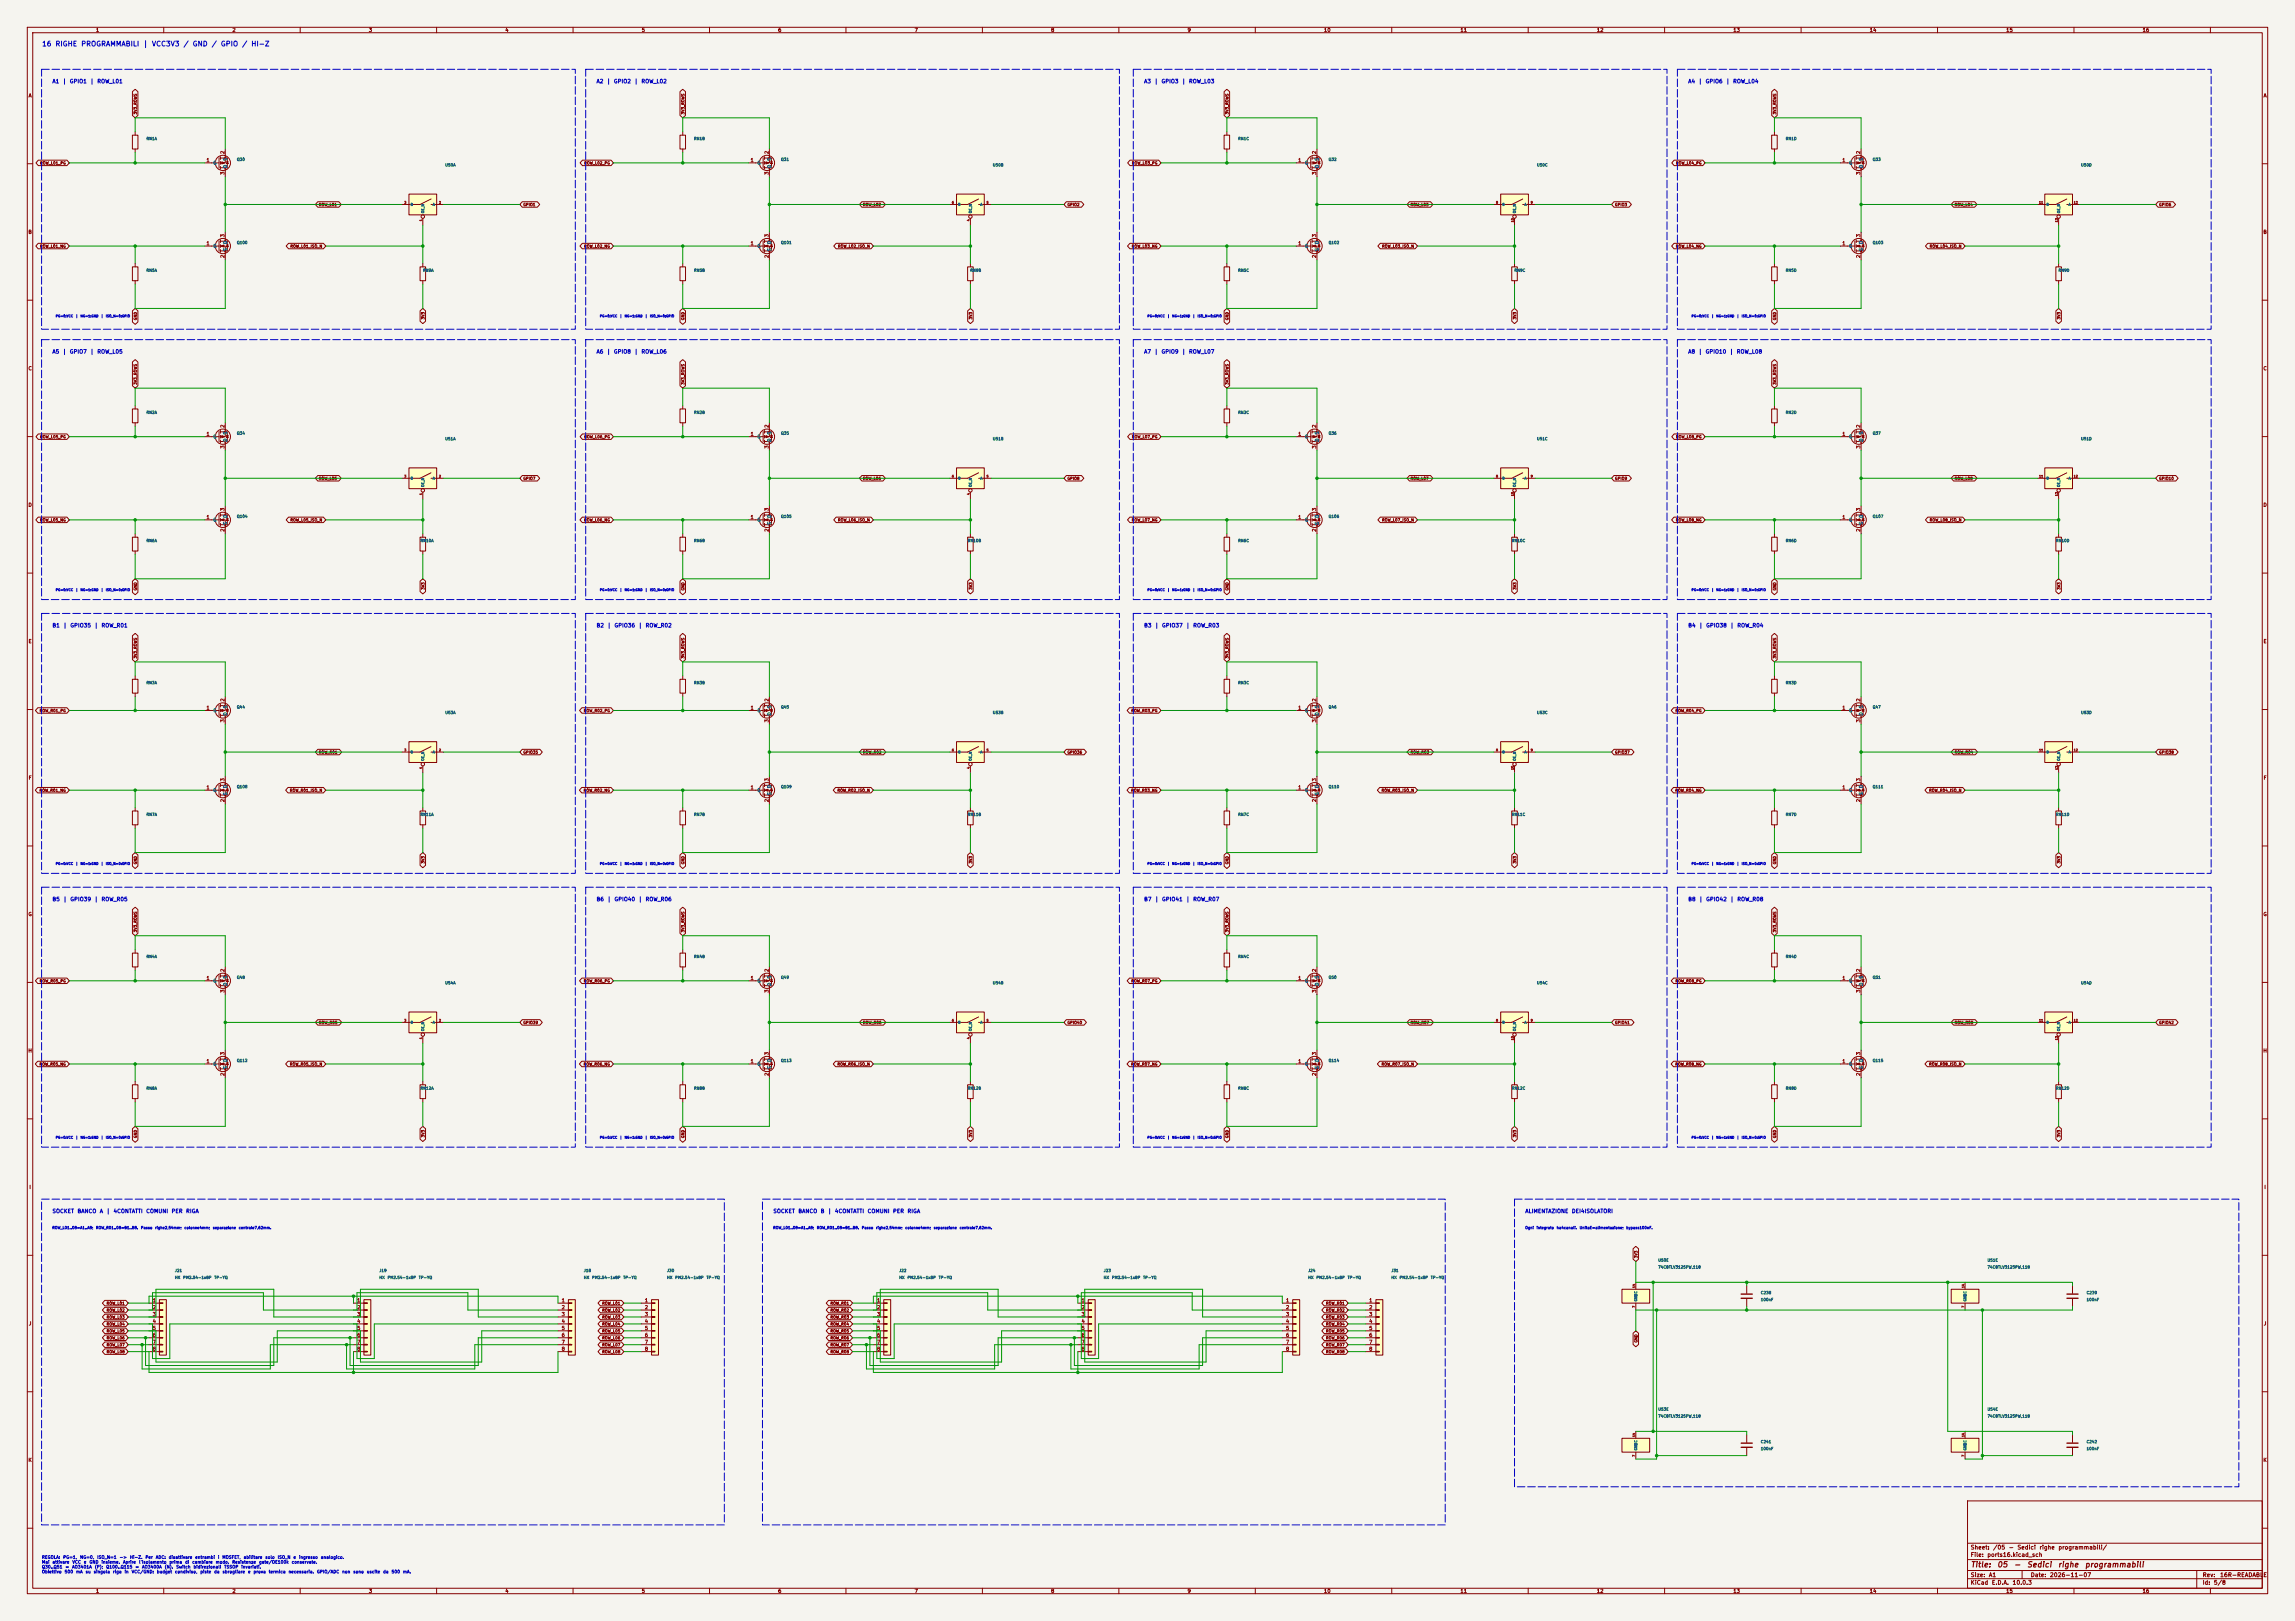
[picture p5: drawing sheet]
<svg xmlns="http://www.w3.org/2000/svg" width="841mm" height="594mm" viewBox="0 0 841 594" stroke-linecap="round" stroke-linejoin="round" font-family="sans-serif">
<defs><g id="words">
<g font-size="2" fill="#840000">
<text x="722" y="574.8">Title:</text>
<text x="731.7" y="574.8">05</text>
<text x="737.8" y="574.8">-</text>
<text x="742.6" y="574.8">Sedici</text>
<text x="754" y="574.8">righe</text>
<text x="763.8" y="574.8">programmabili</text>
</g>
<text font-size="1.8" fill="#0000c2" x="15.2" y="17.4">16 RIGHE PROGRAMMABILI | VCC3V3 / GND / GPIO / HI-Z</text>
<g font-size="1.5" fill="#840000">
<text x="722" y="568.2">Sheet:</text>
<text x="730.2" y="568.2">/05</text>
<text x="736" y="568.2">-</text>
<text x="739.1" y="568.2">Sedici</text>
<text x="747.2" y="568.2">righe</text>
<text x="754.1" y="568.2">programmabili/</text>
<text x="722" y="570.9">File:</text>
<text x="728.1" y="570.9">ports16.kicad_sch</text>
<text x="722" y="581.1">KiCad</text>
<text x="722" y="578.3">Size:</text>
<text x="728.7" y="578.3">A1</text>
<text x="729.7" y="581.1">E.D.A.</text>
<text x="737.3" y="581.1">10.0.3</text>
<text x="744" y="578.3">Date:</text>
<text x="751" y="578.3">2026-11-07</text>
<text x="807" y="578.3">Rev:</text>
<text x="807" y="581.1">Id:</text>
<text x="811.1" y="581.1">5/8</text>
<text x="813.4" y="578.3">16R-READABLE</text>
</g>
<g font-size="1.4" fill="#0000c2">
<text x="19" y="30.8">A1</text>
<text x="22.8" y="30.8">|</text>
<text x="25.4" y="30.8">GPIO1</text>
<text x="32.9" y="30.8">|</text>
<text x="35.5" y="30.8">ROW_L01</text>
<text x="218.4" y="30.8">A2</text>
<text x="222.2" y="30.8">|</text>
<text x="224.8" y="30.8">GPIO2</text>
<text x="232.3" y="30.8">|</text>
<text x="234.9" y="30.8">ROW_L02</text>
<text x="419.1" y="30.8">A3</text>
<text x="422.9" y="30.8">|</text>
<text x="425.5" y="30.8">GPIO3</text>
<text x="433" y="30.8">|</text>
<text x="435.5" y="30.8">ROW_L03</text>
<text x="618.5" y="30.8">A4</text>
<text x="622.3" y="30.8">|</text>
<text x="624.8" y="30.8">GPIO6</text>
<text x="632.4" y="30.8">|</text>
<text x="634.9" y="30.8">ROW_L04</text>
<text x="19" y="129.9">A5</text>
<text x="22.8" y="129.9">|</text>
<text x="25.4" y="129.9">GPIO7</text>
<text x="32.9" y="129.9">|</text>
<text x="35.5" y="129.9">ROW_L05</text>
<text x="218.4" y="129.9">A6</text>
<text x="222.2" y="129.9">|</text>
<text x="224.8" y="129.9">GPIO8</text>
<text x="232.3" y="129.9">|</text>
<text x="234.9" y="129.9">ROW_L06</text>
<text x="419.1" y="129.9">A7</text>
<text x="422.9" y="129.9">|</text>
<text x="425.5" y="129.9">GPIO9</text>
<text x="433" y="129.9">|</text>
<text x="435.5" y="129.9">ROW_L07</text>
<text x="618.5" y="129.9">A8</text>
<text x="622.3" y="129.9">|</text>
<text x="624.8" y="129.9">GPIO10</text>
<text x="633.7" y="129.9">|</text>
<text x="636.3" y="129.9">ROW_L08</text>
<text x="19" y="230.2">B1</text>
<text x="23" y="230.2">|</text>
<text x="25.6" y="230.2">GPIO35</text>
<text x="34.4" y="230.2">|</text>
<text x="37" y="230.2">ROW_R01</text>
<text x="218.4" y="230.2">B2</text>
<text x="222.4" y="230.2">|</text>
<text x="225" y="230.2">GPIO36</text>
<text x="233.8" y="230.2">|</text>
<text x="236.4" y="230.2">ROW_R02</text>
<text x="419.1" y="230.2">B3</text>
<text x="423.1" y="230.2">|</text>
<text x="425.7" y="230.2">GPIO37</text>
<text x="434.5" y="230.2">|</text>
<text x="437.1" y="230.2">ROW_R03</text>
<text x="618.5" y="230.2">B4</text>
<text x="622.5" y="230.2">|</text>
<text x="625" y="230.2">GPIO38</text>
<text x="633.9" y="230.2">|</text>
<text x="636.5" y="230.2">ROW_R04</text>
<text x="19" y="330.6">B5</text>
<text x="23" y="330.6">|</text>
<text x="25.6" y="330.6">GPIO39</text>
<text x="34.4" y="330.6">|</text>
<text x="37" y="330.6">ROW_R05</text>
<text x="218.4" y="330.6">B6</text>
<text x="222.4" y="330.6">|</text>
<text x="225" y="330.6">GPIO40</text>
<text x="233.8" y="330.6">|</text>
<text x="236.4" y="330.6">ROW_R06</text>
<text x="419.1" y="330.6">B7</text>
<text x="423.1" y="330.6">|</text>
<text x="425.7" y="330.6">GPIO41</text>
<text x="434.5" y="330.6">|</text>
<text x="437.1" y="330.6">ROW_R07</text>
<text x="618.5" y="330.6">B8</text>
<text x="622.5" y="330.6">|</text>
<text x="625" y="330.6">GPIO42</text>
<text x="633.9" y="330.6">|</text>
<text x="636.5" y="330.6">ROW_R08</text>
<text x="19" y="444.9">SOCKET</text>
<text x="28.2" y="444.9">BANCO</text>
<text x="36.4" y="444.9">A</text>
<text x="38.8" y="444.9">|</text>
<text x="41.4" y="444.9">4CONTATTI</text>
<text x="53.4" y="444.9">COMUNI</text>
<text x="62.7" y="444.9">PER</text>
<text x="68" y="444.9">RIGA</text>
<text x="283.2" y="444.9">SOCKET</text>
<text x="292.4" y="444.9">BANCO</text>
<text x="300.6" y="444.9">B</text>
<text x="303.2" y="444.9">|</text>
<text x="305.8" y="444.9">4CONTATTI</text>
<text x="317.8" y="444.9">COMUNI</text>
<text x="327.1" y="444.9">PER</text>
<text x="332.4" y="444.9">RIGA</text>
<text x="558.8" y="444.9">ALIMENTAZIONE</text>
<text x="575.8" y="444.9">DEI4ISOLATORI</text>
</g>
<g font-size="1.3" fill="#840000">
<text x="35" y="12">1</text>
<text x="85" y="12">2</text>
<text x="135" y="12">3</text>
<text x="185" y="12">4</text>
<text x="235" y="12">5</text>
<text x="285" y="12">6</text>
<text x="335" y="12">7</text>
<text x="385" y="12">8</text>
<text x="435" y="12">9</text>
<text x="485" y="12">10</text>
<text x="535" y="12">11</text>
<text x="585" y="12">12</text>
<text x="635" y="12">13</text>
<text x="685" y="12">14</text>
<text x="735" y="12">15</text>
<text x="785" y="12">16</text>
<text x="10.3" y="36">A</text>
<text x="829.3" y="36">A</text>
<text x="10.3" y="86">B</text>
<text x="829.2" y="86">B</text>
<text x="10.3" y="136">C</text>
<text x="829.2" y="136">C</text>
<text x="10.3" y="186">D</text>
<text x="829.2" y="186">D</text>
<text x="10.3" y="236">E</text>
<text x="829.3" y="236">E</text>
<text x="10.3" y="286">F</text>
<text x="829.3" y="286">F</text>
<text x="10.3" y="336">G</text>
<text x="829.2" y="336">G</text>
<text x="10.2" y="386">H</text>
<text x="829.2" y="386">H</text>
<text x="10.6" y="436">I</text>
<text x="829.6" y="436">I</text>
<text x="10.4" y="486">J</text>
<text x="829.4" y="486">J</text>
<text x="10.3" y="536">K</text>
<text x="829.2" y="536">K</text>
<text x="35" y="584">1</text>
<text x="85" y="584">2</text>
<text x="135" y="584">3</text>
<text x="185" y="584">4</text>
<text x="235" y="584">5</text>
<text x="285" y="584">6</text>
<text x="335" y="584">7</text>
<text x="385" y="584">8</text>
<text x="435" y="584">9</text>
<text x="485" y="584">10</text>
<text x="535" y="584">11</text>
<text x="585" y="584">12</text>
<text x="635" y="584">13</text>
<text x="685" y="584">14</text>
<text x="735" y="584">15</text>
<text x="785" y="584">16</text>
</g>
<g font-size="1.3" fill="#a90000">
<text x="75.5" y="59.7">1</text>
<text x="82.5" y="56.6" transform="rotate(-90 82.5 56.6)">2</text>
<text x="274.9" y="59.7">1</text>
<text x="281.9" y="56.6" transform="rotate(-90 281.9 56.6)">2</text>
<text x="475.5" y="59.7">1</text>
<text x="482.6" y="56.6" transform="rotate(-90 482.6 56.6)">2</text>
<text x="674.9" y="59.7">1</text>
<text x="682" y="56.6" transform="rotate(-90 682 56.6)">2</text>
<text x="82.5" y="64.2" transform="rotate(-90 82.5 64.2)">3</text>
<text x="281.9" y="64.2" transform="rotate(-90 281.9 64.2)">3</text>
<text x="482.6" y="64.2" transform="rotate(-90 482.6 64.2)">3</text>
<text x="682" y="64.2" transform="rotate(-90 682 64.2)">3</text>
<text x="82.5" y="87.1" transform="rotate(-90 82.5 87.1)">3</text>
<text x="281.9" y="87.1" transform="rotate(-90 281.9 87.1)">3</text>
<text x="482.6" y="87.1" transform="rotate(-90 482.6 87.1)">3</text>
<text x="682" y="87.1" transform="rotate(-90 682 87.1)">3</text>
<text x="75.5" y="90.1">1</text>
<text x="82.5" y="94.7" transform="rotate(-90 82.5 94.7)">2</text>
<text x="274.9" y="90.1">1</text>
<text x="281.9" y="94.7" transform="rotate(-90 281.9 94.7)">2</text>
<text x="475.5" y="90.1">1</text>
<text x="482.6" y="94.7" transform="rotate(-90 482.6 94.7)">2</text>
<text x="674.9" y="90.1">1</text>
<text x="682" y="94.7" transform="rotate(-90 682 94.7)">2</text>
<text x="75.5" y="160">1</text>
<text x="82.5" y="156.9" transform="rotate(-90 82.5 156.9)">2</text>
<text x="274.9" y="160">1</text>
<text x="281.9" y="156.9" transform="rotate(-90 281.9 156.9)">2</text>
<text x="475.5" y="160">1</text>
<text x="482.6" y="156.9" transform="rotate(-90 482.6 156.9)">2</text>
<text x="674.9" y="160">1</text>
<text x="682" y="156.9" transform="rotate(-90 682 156.9)">2</text>
<text x="82.5" y="164.5" transform="rotate(-90 82.5 164.5)">3</text>
<text x="281.9" y="164.5" transform="rotate(-90 281.9 164.5)">3</text>
<text x="482.6" y="164.5" transform="rotate(-90 482.6 164.5)">3</text>
<text x="682" y="164.5" transform="rotate(-90 682 164.5)">3</text>
<text x="75.5" y="190.5">1</text>
<text x="82.5" y="187.4" transform="rotate(-90 82.5 187.4)">3</text>
<text x="274.9" y="190.5">1</text>
<text x="281.9" y="187.4" transform="rotate(-90 281.9 187.4)">3</text>
<text x="475.5" y="190.5">1</text>
<text x="482.6" y="187.4" transform="rotate(-90 482.6 187.4)">3</text>
<text x="674.9" y="190.5">1</text>
<text x="682" y="187.4" transform="rotate(-90 682 187.4)">3</text>
<text x="82.5" y="195" transform="rotate(-90 82.5 195)">2</text>
<text x="281.9" y="195" transform="rotate(-90 281.9 195)">2</text>
<text x="482.6" y="195" transform="rotate(-90 482.6 195)">2</text>
<text x="682" y="195" transform="rotate(-90 682 195)">2</text>
<text x="82.5" y="257.2" transform="rotate(-90 82.5 257.2)">2</text>
<text x="281.9" y="257.2" transform="rotate(-90 281.9 257.2)">2</text>
<text x="482.6" y="257.2" transform="rotate(-90 482.6 257.2)">2</text>
<text x="682" y="257.2" transform="rotate(-90 682 257.2)">2</text>
<text x="75.5" y="260.3">1</text>
<text x="274.9" y="260.3">1</text>
<text x="475.5" y="260.3">1</text>
<text x="674.9" y="260.3">1</text>
<text x="82.5" y="264.9" transform="rotate(-90 82.5 264.9)">3</text>
<text x="281.9" y="264.9" transform="rotate(-90 281.9 264.9)">3</text>
<text x="482.6" y="264.9" transform="rotate(-90 482.6 264.9)">3</text>
<text x="682" y="264.9" transform="rotate(-90 682 264.9)">3</text>
<text x="82.5" y="286.5" transform="rotate(-90 82.5 286.5)">3</text>
<text x="281.9" y="286.5" transform="rotate(-90 281.9 286.5)">3</text>
<text x="482.6" y="286.5" transform="rotate(-90 482.6 286.5)">3</text>
<text x="682" y="286.5" transform="rotate(-90 682 286.5)">3</text>
<text x="75.5" y="289.5">1</text>
<text x="274.9" y="289.5">1</text>
<text x="475.5" y="289.5">1</text>
<text x="674.9" y="289.5">1</text>
<text x="82.5" y="294.1" transform="rotate(-90 82.5 294.1)">2</text>
<text x="281.9" y="294.1" transform="rotate(-90 281.9 294.1)">2</text>
<text x="482.6" y="294.1" transform="rotate(-90 482.6 294.1)">2</text>
<text x="682" y="294.1" transform="rotate(-90 682 294.1)">2</text>
<text x="75.5" y="359.4">1</text>
<text x="82.5" y="356.3" transform="rotate(-90 82.5 356.3)">2</text>
<text x="274.9" y="359.4">1</text>
<text x="281.9" y="356.3" transform="rotate(-90 281.9 356.3)">2</text>
<text x="475.5" y="359.4">1</text>
<text x="482.6" y="356.3" transform="rotate(-90 482.6 356.3)">2</text>
<text x="674.9" y="359.4">1</text>
<text x="682" y="356.3" transform="rotate(-90 682 356.3)">2</text>
<text x="82.5" y="363.9" transform="rotate(-90 82.5 363.9)">3</text>
<text x="281.9" y="363.9" transform="rotate(-90 281.9 363.9)">3</text>
<text x="482.6" y="363.9" transform="rotate(-90 482.6 363.9)">3</text>
<text x="682" y="363.9" transform="rotate(-90 682 363.9)">3</text>
<text x="75.5" y="389.9">1</text>
<text x="82.5" y="386.8" transform="rotate(-90 82.5 386.8)">3</text>
<text x="274.9" y="389.9">1</text>
<text x="281.9" y="386.8" transform="rotate(-90 281.9 386.8)">3</text>
<text x="475.5" y="389.9">1</text>
<text x="482.6" y="386.8" transform="rotate(-90 482.6 386.8)">3</text>
<text x="674.9" y="389.9">1</text>
<text x="682" y="386.8" transform="rotate(-90 682 386.8)">3</text>
<text x="82.5" y="394.4" transform="rotate(-90 82.5 394.4)">2</text>
<text x="281.9" y="394.4" transform="rotate(-90 281.9 394.4)">2</text>
<text x="482.6" y="394.4" transform="rotate(-90 482.6 394.4)">2</text>
<text x="682" y="394.4" transform="rotate(-90 682 394.4)">2</text>
<text x="55.8" y="477.5">1</text>
<text x="130.7" y="477.5">1</text>
<text x="205.7" y="477.5">1</text>
<text x="236.1" y="477.5">1</text>
<text x="321.2" y="477.5">1</text>
<text x="396.2" y="477.5">1</text>
<text x="471.1" y="477.5">1</text>
<text x="501.6" y="477.5">1</text>
<text x="55.8" y="480">2</text>
<text x="55.8" y="482.6">3</text>
<text x="55.8" y="485.1">4</text>
<text x="130.7" y="480">2</text>
<text x="130.7" y="482.6">3</text>
<text x="130.7" y="485.1">4</text>
<text x="205.7" y="480">2</text>
<text x="205.7" y="482.6">3</text>
<text x="205.7" y="485.1">4</text>
<text x="236.1" y="480">2</text>
<text x="236.1" y="482.6">3</text>
<text x="236.1" y="485.1">4</text>
<text x="321.2" y="480">2</text>
<text x="321.2" y="482.6">3</text>
<text x="321.2" y="485.1">4</text>
<text x="396.2" y="480">2</text>
<text x="396.2" y="482.6">3</text>
<text x="396.2" y="485.1">4</text>
<text x="471.1" y="480">2</text>
<text x="471.1" y="482.6">3</text>
<text x="471.1" y="485.1">4</text>
<text x="501.6" y="480">2</text>
<text x="501.6" y="482.6">3</text>
<text x="501.6" y="485.1">4</text>
<text x="55.8" y="487.7">5</text>
<text x="55.8" y="490.2">6</text>
<text x="130.7" y="487.7">5</text>
<text x="130.7" y="490.2">6</text>
<text x="205.7" y="487.7">5</text>
<text x="205.7" y="490.2">6</text>
<text x="236.1" y="487.7">5</text>
<text x="236.1" y="490.2">6</text>
<text x="321.2" y="487.7">5</text>
<text x="321.2" y="490.2">6</text>
<text x="396.2" y="487.7">5</text>
<text x="396.2" y="490.2">6</text>
<text x="471.1" y="487.7">5</text>
<text x="471.1" y="490.2">6</text>
<text x="501.6" y="487.7">5</text>
<text x="501.6" y="490.2">6</text>
<text x="55.8" y="492.7">7</text>
<text x="55.8" y="495.3">8</text>
<text x="130.7" y="492.7">7</text>
<text x="130.7" y="495.3">8</text>
<text x="205.7" y="492.7">7</text>
<text x="205.7" y="495.3">8</text>
<text x="236.1" y="492.7">7</text>
<text x="236.1" y="495.3">8</text>
<text x="321.2" y="492.7">7</text>
<text x="321.2" y="495.3">8</text>
<text x="396.2" y="492.7">7</text>
<text x="396.2" y="495.3">8</text>
<text x="471.1" y="492.7">7</text>
<text x="471.1" y="495.3">8</text>
<text x="501.6" y="492.7">7</text>
<text x="501.6" y="495.3">8</text>
</g>
<g font-size="1.3" fill="#006464">
<text x="83.5" y="59.1" transform="rotate(-90 83.5 59.1)">S</text>
<text x="282.9" y="59.1" transform="rotate(-90 282.9 59.1)">S</text>
<text x="483.6" y="59.1" transform="rotate(-90 483.6 59.1)">S</text>
<text x="683" y="59.1" transform="rotate(-90 683 59.1)">S</text>
<text x="78" y="60.7">G</text>
<text x="83.5" y="61.7" transform="rotate(-90 83.5 61.7)">D</text>
<text x="277.4" y="60.7">G</text>
<text x="282.9" y="61.7" transform="rotate(-90 282.9 61.7)">D</text>
<text x="478" y="60.7">G</text>
<text x="483.6" y="61.7" transform="rotate(-90 483.6 61.7)">D</text>
<text x="677.4" y="60.7">G</text>
<text x="683" y="61.7" transform="rotate(-90 683 61.7)">D</text>
<text x="83.5" y="89.6" transform="rotate(-90 83.5 89.6)">D</text>
<text x="282.9" y="89.6" transform="rotate(-90 282.9 89.6)">D</text>
<text x="483.6" y="89.6" transform="rotate(-90 483.6 89.6)">D</text>
<text x="683" y="89.6" transform="rotate(-90 683 89.6)">D</text>
<text x="78" y="91.1">G</text>
<text x="83.5" y="92.2" transform="rotate(-90 83.5 92.2)">S</text>
<text x="277.4" y="91.1">G</text>
<text x="282.9" y="92.2" transform="rotate(-90 282.9 92.2)">S</text>
<text x="478" y="91.1">G</text>
<text x="483.6" y="92.2" transform="rotate(-90 483.6 92.2)">S</text>
<text x="677.4" y="91.1">G</text>
<text x="683" y="92.2" transform="rotate(-90 683 92.2)">S</text>
<text x="78" y="161">G</text>
<text x="83.5" y="159.4" transform="rotate(-90 83.5 159.4)">S</text>
<text x="277.4" y="161">G</text>
<text x="282.9" y="159.4" transform="rotate(-90 282.9 159.4)">S</text>
<text x="478" y="161">G</text>
<text x="483.6" y="159.4" transform="rotate(-90 483.6 159.4)">S</text>
<text x="677.4" y="161">G</text>
<text x="683" y="159.4" transform="rotate(-90 683 159.4)">S</text>
<text x="83.5" y="162.1" transform="rotate(-90 83.5 162.1)">D</text>
<text x="282.9" y="162.1" transform="rotate(-90 282.9 162.1)">D</text>
<text x="483.6" y="162.1" transform="rotate(-90 483.6 162.1)">D</text>
<text x="683" y="162.1" transform="rotate(-90 683 162.1)">D</text>
<text x="78" y="191.5">G</text>
<text x="83.5" y="189.9" transform="rotate(-90 83.5 189.9)">D</text>
<text x="277.4" y="191.5">G</text>
<text x="282.9" y="189.9" transform="rotate(-90 282.9 189.9)">D</text>
<text x="478" y="191.5">G</text>
<text x="483.6" y="189.9" transform="rotate(-90 483.6 189.9)">D</text>
<text x="677.4" y="191.5">G</text>
<text x="683" y="189.9" transform="rotate(-90 683 189.9)">D</text>
<text x="83.5" y="192.5" transform="rotate(-90 83.5 192.5)">S</text>
<text x="282.9" y="192.5" transform="rotate(-90 282.9 192.5)">S</text>
<text x="483.6" y="192.5" transform="rotate(-90 483.6 192.5)">S</text>
<text x="683" y="192.5" transform="rotate(-90 683 192.5)">S</text>
<text x="78" y="261.3">G</text>
<text x="83.5" y="262.4" transform="rotate(-90 83.5 262.4)">D</text>
<text x="83.5" y="259.7" transform="rotate(-90 83.5 259.7)">S</text>
<text x="277.4" y="261.3">G</text>
<text x="282.9" y="262.4" transform="rotate(-90 282.9 262.4)">D</text>
<text x="282.9" y="259.7" transform="rotate(-90 282.9 259.7)">S</text>
<text x="478" y="261.3">G</text>
<text x="483.6" y="262.4" transform="rotate(-90 483.6 262.4)">D</text>
<text x="483.6" y="259.7" transform="rotate(-90 483.6 259.7)">S</text>
<text x="677.4" y="261.3">G</text>
<text x="683" y="262.4" transform="rotate(-90 683 262.4)">D</text>
<text x="683" y="259.7" transform="rotate(-90 683 259.7)">S</text>
<text x="78" y="290.5">G</text>
<text x="83.5" y="291.6" transform="rotate(-90 83.5 291.6)">S</text>
<text x="83.5" y="289" transform="rotate(-90 83.5 289)">D</text>
<text x="277.4" y="290.5">G</text>
<text x="282.9" y="291.6" transform="rotate(-90 282.9 291.6)">S</text>
<text x="282.9" y="289" transform="rotate(-90 282.9 289)">D</text>
<text x="478" y="290.5">G</text>
<text x="483.6" y="291.6" transform="rotate(-90 483.6 291.6)">S</text>
<text x="483.6" y="289" transform="rotate(-90 483.6 289)">D</text>
<text x="677.4" y="290.5">G</text>
<text x="683" y="291.6" transform="rotate(-90 683 291.6)">S</text>
<text x="683" y="289" transform="rotate(-90 683 289)">D</text>
<text x="83.5" y="358.8" transform="rotate(-90 83.5 358.8)">S</text>
<text x="282.9" y="358.8" transform="rotate(-90 282.9 358.8)">S</text>
<text x="483.6" y="358.8" transform="rotate(-90 483.6 358.8)">S</text>
<text x="683" y="358.8" transform="rotate(-90 683 358.8)">S</text>
<text x="78" y="360.4">G</text>
<text x="83.5" y="361.4" transform="rotate(-90 83.5 361.4)">D</text>
<text x="277.4" y="360.4">G</text>
<text x="282.9" y="361.4" transform="rotate(-90 282.9 361.4)">D</text>
<text x="478" y="360.4">G</text>
<text x="483.6" y="361.4" transform="rotate(-90 483.6 361.4)">D</text>
<text x="677.4" y="360.4">G</text>
<text x="683" y="361.4" transform="rotate(-90 683 361.4)">D</text>
<text x="83.5" y="389.3" transform="rotate(-90 83.5 389.3)">D</text>
<text x="282.9" y="389.3" transform="rotate(-90 282.9 389.3)">D</text>
<text x="483.6" y="389.3" transform="rotate(-90 483.6 389.3)">D</text>
<text x="683" y="389.3" transform="rotate(-90 683 389.3)">D</text>
<text x="78" y="390.9">G</text>
<text x="83.5" y="391.9" transform="rotate(-90 83.5 391.9)">S</text>
<text x="277.4" y="390.9">G</text>
<text x="282.9" y="391.9" transform="rotate(-90 282.9 391.9)">S</text>
<text x="478" y="390.9">G</text>
<text x="483.6" y="391.9" transform="rotate(-90 483.6 391.9)">S</text>
<text x="677.4" y="390.9">G</text>
<text x="683" y="391.9" transform="rotate(-90 683 391.9)">S</text>
</g>
<g font-size="1.1" fill="#0000c2">
<text x="15.2" y="571.5">REGOLA:</text>
<text x="15.2" y="573.2">Mai</text>
<text x="15.2" y="575">Q30..Q51</text>
<text x="19.1" y="573.2">attivare</text>
<text x="23" y="571.5">PG=1,</text>
<text x="23.9" y="575">=</text>
<text x="26.3" y="575">AO3401A</text>
<text x="26.4" y="573.2">VCC</text>
<text x="29.2" y="571.5">NG=0,</text>
<text x="30.6" y="573.2">e</text>
<text x="32.6" y="573.2">GND</text>
<text x="34.6" y="575">(P);</text>
<text x="35.5" y="571.5">ISO_N=1</text>
<text x="37.1" y="573.2">insieme.</text>
<text x="38.8" y="575">Q100..Q115</text>
<text x="43.7" y="571.5">-&gt;</text>
<text x="44.9" y="573.2">Aprire</text>
<text x="47.5" y="571.5">Hi-Z.</text>
<text x="49.5" y="575">=</text>
<text x="50.8" y="573.2">l'isolamento</text>
<text x="51.9" y="575">AO3400A</text>
<text x="53.2" y="571.5">Per</text>
<text x="57" y="571.5">ADC:</text>
<text x="60.2" y="575">(N).</text>
<text x="61.7" y="571.5">disattivare</text>
<text x="62" y="573.2">prima</text>
<text x="64.4" y="575">Switch</text>
<text x="67.7" y="573.2">di</text>
<text x="70.3" y="573.2">cambiare</text>
<text x="70.8" y="575">bidirezionali</text>
<text x="71.4" y="571.5">entrambi</text>
<text x="78.9" y="573.2">modo.</text>
<text x="79.7" y="571.5">i</text>
<text x="81.3" y="571.5">MOSFET,</text>
<text x="82" y="575">TSSOP</text>
<text x="85" y="573.2">Resistenze</text>
<text x="88.3" y="575">invariati.</text>
<text x="89.2" y="571.5">abilitare</text>
<text x="94.8" y="573.2">gate/OE100k</text>
<text x="97.1" y="571.5">solo</text>
<text x="101.6" y="571.5">ISO_N</text>
<text x="106.8" y="573.2">conservate.</text>
<text x="107.4" y="571.5">e</text>
<text x="109.4" y="571.5">ingresso</text>
<text x="117.4" y="571.5">analogico.</text>
<text x="15.2" y="576.8">Obiettivo</text>
<text x="23.5" y="576.8">500</text>
<text x="27.8" y="576.8">mA</text>
<text x="31.2" y="576.8">su</text>
<text x="34.2" y="576.8">singola</text>
<text x="41.3" y="576.8">riga</text>
<text x="45.5" y="576.8">in</text>
<text x="48.1" y="576.8">VCC/GND:</text>
<text x="57.4" y="576.8">budget</text>
<text x="64" y="576.8">condiviso,</text>
<text x="73.3" y="576.8">piste</text>
<text x="78.3" y="576.8">da</text>
<text x="81.4" y="576.8">sbrogliare</text>
<text x="90.8" y="576.8">e</text>
<text x="92.8" y="576.8">prova</text>
<text x="98.4" y="576.8">termica</text>
<text x="105.6" y="576.8">necessaria.</text>
<text x="116" y="576.8">GPIO/ADC</text>
<text x="125.3" y="576.8">non</text>
<text x="129.3" y="576.8">sono</text>
<text x="134.3" y="576.8">uscite</text>
<text x="140.3" y="576.8">da</text>
<text x="143.3" y="576.8">500</text>
<text x="147.6" y="576.8">mA.</text>
</g>
<g font-size="1" fill="#840000">
<text x="50.4" y="42.1" transform="rotate(-90 50.4 42.1)">3V3_ROWS</text>
<text x="251" y="42.1" transform="rotate(-90 251 42.1)">3V3_ROWS</text>
<text x="450.4" y="42.1" transform="rotate(-90 450.4 42.1)">3V3_ROWS</text>
<text x="651.1" y="42.1" transform="rotate(-90 651.1 42.1)">3V3_ROWS</text>
<text x="14.6" y="60.5">ROW_L01_PG</text>
<text x="214" y="60.5">ROW_L02_PG</text>
<text x="414.6" y="60.5">ROW_L03_PG</text>
<text x="614" y="60.5">ROW_L04_PG</text>
<text x="116.7" y="75.8">ROW_L01</text>
<text x="191.6" y="75.8">GPIO1</text>
<text x="316.1" y="75.8">ROW_L02</text>
<text x="391" y="75.8">GPIO2</text>
<text x="516.7" y="75.8">ROW_L03</text>
<text x="591.7" y="75.8">GPIO3</text>
<text x="716.1" y="75.8">ROW_L04</text>
<text x="791.1" y="75.8">GPIO6</text>
<text x="14.5" y="91">ROW_L01_NG</text>
<text x="106.3" y="91">ROW_L01_ISO_N</text>
<text x="213.9" y="91">ROW_L02_NG</text>
<text x="306.9" y="91">ROW_L02_ISO_N</text>
<text x="414.6" y="91">ROW_L03_NG</text>
<text x="506.3" y="91">ROW_L03_ISO_N</text>
<text x="614" y="91">ROW_L04_NG</text>
<text x="707" y="91">ROW_L04_ISO_N</text>
<text x="50.4" y="117.5" transform="rotate(-90 50.4 117.5)">GND</text>
<text x="155.8" y="117.2" transform="rotate(-90 155.8 117.2)">3V3</text>
<text x="251" y="117.5" transform="rotate(-90 251 117.5)">GND</text>
<text x="356.4" y="117.2" transform="rotate(-90 356.4 117.2)">3V3</text>
<text x="450.4" y="117.5" transform="rotate(-90 450.4 117.5)">GND</text>
<text x="555.8" y="117.2" transform="rotate(-90 555.8 117.2)">3V3</text>
<text x="651.1" y="117.5" transform="rotate(-90 651.1 117.5)">GND</text>
<text x="755.2" y="117.2" transform="rotate(-90 755.2 117.2)">3V3</text>
<text x="50.4" y="141.1" transform="rotate(-90 50.4 141.1)">3V3_ROWS</text>
<text x="251" y="141.1" transform="rotate(-90 251 141.1)">3V3_ROWS</text>
<text x="450.4" y="141.1" transform="rotate(-90 450.4 141.1)">3V3_ROWS</text>
<text x="651.1" y="141.1" transform="rotate(-90 651.1 141.1)">3V3_ROWS</text>
<text x="14.6" y="160.9">ROW_L05_PG</text>
<text x="214" y="160.9">ROW_L06_PG</text>
<text x="414.6" y="160.9">ROW_L07_PG</text>
<text x="614" y="160.9">ROW_L08_PG</text>
<text x="116.7" y="176.1">ROW_L05</text>
<text x="191.6" y="176.1">GPIO7</text>
<text x="316.1" y="176.1">ROW_L06</text>
<text x="391" y="176.1">GPIO8</text>
<text x="516.7" y="176.1">ROW_L07</text>
<text x="591.7" y="176.1">GPIO9</text>
<text x="716.1" y="176.1">ROW_L08</text>
<text x="791.1" y="176.1">GPIO10</text>
<text x="14.5" y="191.3">ROW_L05_NG</text>
<text x="106.3" y="191.3">ROW_L05_ISO_N</text>
<text x="213.9" y="191.3">ROW_L06_NG</text>
<text x="306.9" y="191.3">ROW_L06_ISO_N</text>
<text x="414.6" y="191.3">ROW_L07_NG</text>
<text x="506.3" y="191.3">ROW_L07_ISO_N</text>
<text x="614" y="191.3">ROW_L08_NG</text>
<text x="707" y="191.3">ROW_L08_ISO_N</text>
<text x="50.4" y="216.5" transform="rotate(-90 50.4 216.5)">GND</text>
<text x="155.8" y="216.2" transform="rotate(-90 155.8 216.2)">3V3</text>
<text x="251" y="216.5" transform="rotate(-90 251 216.5)">GND</text>
<text x="356.4" y="216.2" transform="rotate(-90 356.4 216.2)">3V3</text>
<text x="450.4" y="216.5" transform="rotate(-90 450.4 216.5)">GND</text>
<text x="555.8" y="216.2" transform="rotate(-90 555.8 216.2)">3V3</text>
<text x="651.1" y="216.5" transform="rotate(-90 651.1 216.5)">GND</text>
<text x="755.2" y="216.2" transform="rotate(-90 755.2 216.2)">3V3</text>
<text x="50.4" y="241.4" transform="rotate(-90 50.4 241.4)">3V3_ROWS</text>
<text x="251" y="241.4" transform="rotate(-90 251 241.4)">3V3_ROWS</text>
<text x="450.4" y="241.4" transform="rotate(-90 450.4 241.4)">3V3_ROWS</text>
<text x="651.1" y="241.4" transform="rotate(-90 651.1 241.4)">3V3_ROWS</text>
<text x="14.4" y="261.2">ROW_R01_PG</text>
<text x="213.8" y="261.2">ROW_R02_PG</text>
<text x="414.4" y="261.2">ROW_R03_PG</text>
<text x="613.8" y="261.2">ROW_R04_PG</text>
<text x="116.7" y="276.4">ROW_R01</text>
<text x="191.6" y="276.4">GPIO35</text>
<text x="316.1" y="276.4">ROW_R02</text>
<text x="391" y="276.4">GPIO36</text>
<text x="516.7" y="276.4">ROW_R03</text>
<text x="591.7" y="276.4">GPIO37</text>
<text x="716.1" y="276.4">ROW_R04</text>
<text x="791.1" y="276.4">GPIO38</text>
<text x="14.4" y="290.4">ROW_R01_NG</text>
<text x="106.1" y="290.4">ROW_R01_ISO_N</text>
<text x="213.7" y="290.4">ROW_R02_NG</text>
<text x="306.8" y="290.4">ROW_R02_ISO_N</text>
<text x="414.4" y="290.4">ROW_R03_NG</text>
<text x="506.1" y="290.4">ROW_R03_ISO_N</text>
<text x="613.8" y="290.4">ROW_R04_NG</text>
<text x="706.8" y="290.4">ROW_R04_ISO_N</text>
<text x="50.4" y="316.8" transform="rotate(-90 50.4 316.8)">GND</text>
<text x="155.8" y="316.6" transform="rotate(-90 155.8 316.6)">3V3</text>
<text x="251" y="316.8" transform="rotate(-90 251 316.8)">GND</text>
<text x="356.4" y="316.6" transform="rotate(-90 356.4 316.6)">3V3</text>
<text x="450.4" y="316.8" transform="rotate(-90 450.4 316.8)">GND</text>
<text x="555.8" y="316.6" transform="rotate(-90 555.8 316.6)">3V3</text>
<text x="651.1" y="316.8" transform="rotate(-90 651.1 316.8)">GND</text>
<text x="755.2" y="316.6" transform="rotate(-90 755.2 316.6)">3V3</text>
<text x="50.4" y="341.8" transform="rotate(-90 50.4 341.8)">3V3_ROWS</text>
<text x="251" y="341.8" transform="rotate(-90 251 341.8)">3V3_ROWS</text>
<text x="450.4" y="341.8" transform="rotate(-90 450.4 341.8)">3V3_ROWS</text>
<text x="651.1" y="341.8" transform="rotate(-90 651.1 341.8)">3V3_ROWS</text>
<text x="14.4" y="360.2">ROW_R05_PG</text>
<text x="213.8" y="360.2">ROW_R06_PG</text>
<text x="414.4" y="360.2">ROW_R07_PG</text>
<text x="613.8" y="360.2">ROW_R08_PG</text>
<text x="116.7" y="375.5">ROW_R05</text>
<text x="191.6" y="375.5">GPIO39</text>
<text x="316.1" y="375.5">ROW_R06</text>
<text x="391" y="375.5">GPIO40</text>
<text x="516.7" y="375.5">ROW_R07</text>
<text x="591.7" y="375.5">GPIO41</text>
<text x="716.1" y="375.5">ROW_R08</text>
<text x="791.1" y="375.5">GPIO42</text>
<text x="14.4" y="390.7">ROW_R05_NG</text>
<text x="106.1" y="390.7">ROW_R05_ISO_N</text>
<text x="213.7" y="390.7">ROW_R06_NG</text>
<text x="306.8" y="390.7">ROW_R06_ISO_N</text>
<text x="414.4" y="390.7">ROW_R07_NG</text>
<text x="506.1" y="390.7">ROW_R07_ISO_N</text>
<text x="613.8" y="390.7">ROW_R08_NG</text>
<text x="706.8" y="390.7">ROW_R08_ISO_N</text>
<text x="50.4" y="417.2" transform="rotate(-90 50.4 417.2)">GND</text>
<text x="155.8" y="416.9" transform="rotate(-90 155.8 416.9)">3V3</text>
<text x="251" y="417.2" transform="rotate(-90 251 417.2)">GND</text>
<text x="356.4" y="416.9" transform="rotate(-90 356.4 416.9)">3V3</text>
<text x="450.4" y="417.2" transform="rotate(-90 450.4 417.2)">GND</text>
<text x="555.8" y="416.9" transform="rotate(-90 555.8 416.9)">3V3</text>
<text x="651.1" y="417.2" transform="rotate(-90 651.1 417.2)">GND</text>
<text x="755.2" y="416.9" transform="rotate(-90 755.2 416.9)">3V3</text>
<text x="600.3" y="461.2" transform="rotate(-90 600.3 461.2)">3V3</text>
<text x="38.9" y="478.4">ROW_L01</text>
<text x="220.6" y="478.4">ROW_L01</text>
<text x="304.2" y="478.4">ROW_R01</text>
<text x="485.8" y="478.4">ROW_R01</text>
<text x="38.9" y="480.9">ROW_L02</text>
<text x="38.9" y="483.4">ROW_L03</text>
<text x="38.9" y="486">ROW_L04</text>
<text x="220.6" y="486">ROW_L04</text>
<text x="220.6" y="480.9">ROW_L02</text>
<text x="220.6" y="483.4">ROW_L03</text>
<text x="304.2" y="486">ROW_R04</text>
<text x="304.2" y="480.9">ROW_R02</text>
<text x="304.2" y="483.4">ROW_R03</text>
<text x="485.8" y="480.9">ROW_R02</text>
<text x="485.8" y="486">ROW_R04</text>
<text x="485.8" y="483.4">ROW_R03</text>
<text x="38.9" y="488.5">ROW_L05</text>
<text x="38.9" y="491.1">ROW_L06</text>
<text x="220.6" y="488.5">ROW_L05</text>
<text x="220.6" y="491.1">ROW_L06</text>
<text x="304.2" y="488.5">ROW_R05</text>
<text x="304.2" y="491.1">ROW_R06</text>
<text x="485.8" y="488.5">ROW_R05</text>
<text x="485.8" y="491.1">ROW_R06</text>
<text x="38.9" y="496.1">ROW_L08</text>
<text x="38.9" y="493.6">ROW_L07</text>
<text x="220.6" y="493.6">ROW_L07</text>
<text x="220.6" y="496.1">ROW_L08</text>
<text x="304.2" y="493.6">ROW_R07</text>
<text x="304.2" y="496.1">ROW_R08</text>
<text x="485.8" y="496.1">ROW_R08</text>
<text x="485.8" y="493.6">ROW_R07</text>
<text x="600.3" y="492.1" transform="rotate(-90 600.3 492.1)">GND</text>
</g>
<g font-size="1" fill="#006464">
<text x="53.5" y="51.6">RN1A</text>
<text x="254.2" y="51.6">RN1B</text>
<text x="453.6" y="51.6">RN1C</text>
<text x="654.3" y="51.6">RN1D</text>
<text x="86.7" y="59.2">Q30</text>
<text x="286.1" y="59.2">Q31</text>
<text x="486.7" y="59.2">Q32</text>
<text x="686.1" y="59.2">Q33</text>
<text x="163" y="61.2">U50A</text>
<text x="363.7" y="61.2">U50B</text>
<text x="563.1" y="61.2">U50C</text>
<text x="762.5" y="61.2">U50D</text>
<text x="86.7" y="89.7">Q100</text>
<text x="286.1" y="89.7">Q101</text>
<text x="486.7" y="89.7">Q102</text>
<text x="686.1" y="89.7">Q103</text>
<text x="53.5" y="99.8">RN5A</text>
<text x="154.9" y="99.8">RN9A</text>
<text x="254.2" y="99.8">RN5B</text>
<text x="355.4" y="99.8">RN9B</text>
<text x="453.6" y="99.8">RN5C</text>
<text x="554.8" y="99.8">RN9C</text>
<text x="654.3" y="99.8">RN5D</text>
<text x="754.2" y="99.8">RN9D</text>
<text x="53.5" y="151.9">RN2A</text>
<text x="254.2" y="151.9">RN2B</text>
<text x="453.6" y="151.9">RN2C</text>
<text x="654.3" y="151.9">RN2D</text>
<text x="86.7" y="159.5">Q34</text>
<text x="163" y="161.6">U51A</text>
<text x="286.1" y="159.5">Q35</text>
<text x="363.7" y="161.6">U51B</text>
<text x="486.7" y="159.5">Q36</text>
<text x="563.1" y="161.6">U51C</text>
<text x="686.1" y="159.5">Q37</text>
<text x="762.5" y="161.6">U51D</text>
<text x="86.7" y="190">Q104</text>
<text x="286.1" y="190">Q105</text>
<text x="486.7" y="190">Q106</text>
<text x="686.1" y="190">Q107</text>
<text x="53.5" y="198.9">RN6A</text>
<text x="154" y="198.9">RN10A</text>
<text x="254.2" y="198.9">RN6B</text>
<text x="354.5" y="198.9">RN10B</text>
<text x="453.6" y="198.9">RN6C</text>
<text x="553.9" y="198.9">RN10C</text>
<text x="654.3" y="198.9">RN6D</text>
<text x="753.3" y="198.9">RN10D</text>
<text x="53.5" y="251">RN3A</text>
<text x="254.2" y="251">RN3B</text>
<text x="453.6" y="251">RN3C</text>
<text x="654.3" y="251">RN3D</text>
<text x="86.7" y="259.8">Q44</text>
<text x="163" y="261.9">U53A</text>
<text x="286.1" y="259.8">Q45</text>
<text x="363.7" y="261.9">U53B</text>
<text x="486.7" y="259.8">Q46</text>
<text x="563.1" y="261.9">U53C</text>
<text x="686.1" y="259.8">Q47</text>
<text x="762.5" y="261.9">U53D</text>
<text x="86.7" y="289.1">Q108</text>
<text x="286.1" y="289.1">Q109</text>
<text x="486.7" y="289.1">Q110</text>
<text x="686.1" y="289.1">Q111</text>
<text x="53.5" y="299.2">RN7A</text>
<text x="154" y="299.2">RN11A</text>
<text x="254.2" y="299.2">RN7B</text>
<text x="354.5" y="299.2">RN11B</text>
<text x="453.6" y="299.2">RN7C</text>
<text x="553.9" y="299.2">RN11C</text>
<text x="654.3" y="299.2">RN7D</text>
<text x="753.3" y="299.2">RN11D</text>
<text x="53.5" y="351.3">RN4A</text>
<text x="254.2" y="351.3">RN4B</text>
<text x="453.6" y="351.3">RN4C</text>
<text x="654.3" y="351.3">RN4D</text>
<text x="86.7" y="358.9">Q48</text>
<text x="286.1" y="358.9">Q49</text>
<text x="486.7" y="358.9">Q50</text>
<text x="686.1" y="358.9">Q51</text>
<text x="163" y="360.9">U54A</text>
<text x="363.7" y="360.9">U54B</text>
<text x="563.1" y="360.9">U54C</text>
<text x="762.5" y="360.9">U54D</text>
<text x="86.7" y="389.4">Q112</text>
<text x="286.1" y="389.4">Q113</text>
<text x="486.7" y="389.4">Q114</text>
<text x="686.1" y="389.4">Q115</text>
<text x="53.5" y="399.5">RN8A</text>
<text x="154" y="399.5">RN12A</text>
<text x="254.2" y="399.5">RN8B</text>
<text x="354.5" y="399.5">RN12B</text>
<text x="453.6" y="399.5">RN8C</text>
<text x="553.9" y="399.5">RN12C</text>
<text x="654.3" y="399.5">RN8D</text>
<text x="753.3" y="399.5">RN12D</text>
<text x="64" y="466.4">J21</text>
<text x="138.9" y="466.4">J19</text>
<text x="213.8" y="466.4">J18</text>
<text x="244.3" y="466.4">J30</text>
<text x="329.4" y="466.4">J22</text>
<text x="404.3" y="466.4">J23</text>
<text x="479.2" y="466.4">J24</text>
<text x="509.7" y="466.4">J31</text>
<text x="607.5" y="462.5">U50E</text>
<text x="607.5" y="465.1">74CBTLV3125PW,118</text>
<text x="728.2" y="462.5">U51E</text>
<text x="728.2" y="465.1">74CBTLV3125PW,118</text>
<text x="64" y="468.9">HX</text>
<text x="67" y="468.9">PM2.54-1x8P</text>
<text x="78.4" y="468.9">TP-YQ</text>
<text x="138.9" y="468.9">HX</text>
<text x="141.9" y="468.9">PM2.54-1x8P</text>
<text x="153.4" y="468.9">TP-YQ</text>
<text x="213.8" y="468.9">HX</text>
<text x="216.8" y="468.9">PM2.54-1x8P</text>
<text x="228.3" y="468.9">TP-YQ</text>
<text x="244.3" y="468.9">HX</text>
<text x="247.3" y="468.9">PM2.54-1x8P</text>
<text x="258.8" y="468.9">TP-YQ</text>
<text x="329.4" y="468.9">HX</text>
<text x="332.4" y="468.9">PM2.54-1x8P</text>
<text x="343.9" y="468.9">TP-YQ</text>
<text x="404.3" y="468.9">HX</text>
<text x="407.3" y="468.9">PM2.54-1x8P</text>
<text x="418.8" y="468.9">TP-YQ</text>
<text x="479.2" y="468.9">HX</text>
<text x="482.3" y="468.9">PM2.54-1x8P</text>
<text x="493.7" y="468.9">TP-YQ</text>
<text x="509.7" y="468.9">HX</text>
<text x="512.7" y="468.9">PM2.54-1x8P</text>
<text x="524.2" y="468.9">TP-YQ</text>
<text x="645.1" y="477">100nF</text>
<text x="645.1" y="474.5">C238</text>
<text x="764.5" y="477">100nF</text>
<text x="764.5" y="474.5">C239</text>
<text x="607.5" y="517.2">U53E</text>
<text x="607.5" y="519.7">74CBTLV3125PW,118</text>
<text x="728.2" y="517.2">U54E</text>
<text x="728.2" y="519.7">74CBTLV3125PW,118</text>
<text x="645.1" y="531.6">100nF</text>
<text x="645.1" y="529.1">C241</text>
<text x="764.5" y="531.6">100nF</text>
<text x="764.5" y="529.1">C242</text>
</g>
<g font-size="1" fill="#0000c2">
<text x="19" y="450.6">ROW_L01..08=A1..A8;</text>
<text x="35.1" y="450.6">ROW_R01..08=B1..B8.</text>
<text x="51.5" y="450.6">Passo</text>
<text x="56.7" y="450.6">righe2,54mm;</text>
<text x="67.4" y="450.6">colonne4mm;</text>
<text x="77.9" y="450.6">separazione</text>
<text x="87.4" y="450.6">centrale7,62mm.</text>
<text x="283.2" y="450.6">ROW_L01..08=A1..A8;</text>
<text x="299.2" y="450.6">ROW_R01..08=B1..B8.</text>
<text x="315.7" y="450.6">Passo</text>
<text x="320.9" y="450.6">righe2,54mm;</text>
<text x="331.6" y="450.6">colonne4mm;</text>
<text x="342" y="450.6">separazione</text>
<text x="351.5" y="450.6">centrale7,62mm.</text>
<text x="558.8" y="450.6">Ogni</text>
<text x="563" y="450.6">integrato</text>
<text x="570.3" y="450.6">ha4canali.</text>
<text x="578.7" y="450.6">UnitaE=alimentazione;</text>
<text x="595.8" y="450.6">bypass100nF.</text>
</g>
<g font-size=".9" fill="#006464">
<text x="150.4" y="75.6">B</text>
<text x="158.5" y="75.6">A</text>
<text x="351" y="75.6">B</text>
<text x="359.1" y="75.6">A</text>
<text x="550.4" y="75.6">B</text>
<text x="558.5" y="75.6">A</text>
<text x="749.8" y="75.6">B</text>
<text x="757.9" y="75.6">A</text>
<text x="155.6" y="78.2" transform="rotate(-90 155.6 78.2)">OE_N</text>
<text x="356.3" y="78.2" transform="rotate(-90 356.3 78.2)">OE_N</text>
<text x="555.7" y="78.2" transform="rotate(-90 555.7 78.2)">OE_N</text>
<text x="755.1" y="78.2" transform="rotate(-90 755.1 78.2)">OE_N</text>
<text x="150.4" y="175.9">B</text>
<text x="155.6" y="178.6" transform="rotate(-90 155.6 178.6)">OE_N</text>
<text x="158.5" y="175.9">A</text>
<text x="351" y="175.9">B</text>
<text x="356.3" y="178.6" transform="rotate(-90 356.3 178.6)">OE_N</text>
<text x="359.1" y="175.9">A</text>
<text x="550.4" y="175.9">B</text>
<text x="555.7" y="178.6" transform="rotate(-90 555.7 178.6)">OE_N</text>
<text x="558.5" y="175.9">A</text>
<text x="749.8" y="175.9">B</text>
<text x="755.1" y="178.6" transform="rotate(-90 755.1 178.6)">OE_N</text>
<text x="757.9" y="175.9">A</text>
<text x="150.4" y="276.3">B</text>
<text x="155.6" y="278.9" transform="rotate(-90 155.6 278.9)">OE_N</text>
<text x="158.5" y="276.3">A</text>
<text x="351" y="276.3">B</text>
<text x="356.3" y="278.9" transform="rotate(-90 356.3 278.9)">OE_N</text>
<text x="359.1" y="276.3">A</text>
<text x="550.4" y="276.3">B</text>
<text x="555.7" y="278.9" transform="rotate(-90 555.7 278.9)">OE_N</text>
<text x="558.5" y="276.3">A</text>
<text x="749.8" y="276.3">B</text>
<text x="755.1" y="278.9" transform="rotate(-90 755.1 278.9)">OE_N</text>
<text x="757.9" y="276.3">A</text>
<text x="150.4" y="375.3">B</text>
<text x="155.6" y="378" transform="rotate(-90 155.6 378)">OE_N</text>
<text x="158.5" y="375.3">A</text>
<text x="351" y="375.3">B</text>
<text x="356.3" y="378" transform="rotate(-90 356.3 378)">OE_N</text>
<text x="359.1" y="375.3">A</text>
<text x="550.4" y="375.3">B</text>
<text x="555.7" y="378" transform="rotate(-90 555.7 378)">OE_N</text>
<text x="558.5" y="375.3">A</text>
<text x="749.8" y="375.3">B</text>
<text x="755.1" y="378" transform="rotate(-90 755.1 378)">OE_N</text>
<text x="757.9" y="375.3">A</text>
<text x="600.1" y="477" transform="rotate(-90 600.1 477)">GND</text>
<text x="600.1" y="475.8" transform="rotate(-90 600.1 475.8)">VCC</text>
<text x="720.8" y="477" transform="rotate(-90 720.8 477)">GND</text>
<text x="720.8" y="475.8" transform="rotate(-90 720.8 475.8)">VCC</text>
<text x="600.1" y="531.6" transform="rotate(-90 600.1 531.6)">GND</text>
<text x="600.1" y="530.4" transform="rotate(-90 600.1 530.4)">VCC</text>
<text x="720.8" y="531.6" transform="rotate(-90 720.8 531.6)">GND</text>
<text x="720.8" y="530.4" transform="rotate(-90 720.8 530.4)">VCC</text>
</g>
<g font-size=".9" fill="#0000c2">
<text x="20.3" y="116.5">PG=0:VCC</text>
<text x="27.7" y="116.5">|</text>
<text x="29.4" y="116.5">NG=1:GND</text>
<text x="36.9" y="116.5">|</text>
<text x="38.7" y="116.5">ISO_N=0:GPIO</text>
<text x="219.7" y="116.5">PG=0:VCC</text>
<text x="227" y="116.5">|</text>
<text x="228.8" y="116.5">NG=1:GND</text>
<text x="236.3" y="116.5">|</text>
<text x="238.1" y="116.5">ISO_N=0:GPIO</text>
<text x="420.4" y="116.5">PG=0:VCC</text>
<text x="427.7" y="116.5">|</text>
<text x="429.4" y="116.5">NG=1:GND</text>
<text x="437" y="116.5">|</text>
<text x="438.7" y="116.5">ISO_N=0:GPIO</text>
<text x="619.8" y="116.5">PG=0:VCC</text>
<text x="627.1" y="116.5">|</text>
<text x="628.8" y="116.5">NG=1:GND</text>
<text x="636.4" y="116.5">|</text>
<text x="638.1" y="116.5">ISO_N=0:GPIO</text>
<text x="20.3" y="216.8">PG=0:VCC</text>
<text x="27.7" y="216.8">|</text>
<text x="29.4" y="216.8">NG=1:GND</text>
<text x="36.9" y="216.8">|</text>
<text x="38.7" y="216.8">ISO_N=0:GPIO</text>
<text x="219.7" y="216.8">PG=0:VCC</text>
<text x="227" y="216.8">|</text>
<text x="228.8" y="216.8">NG=1:GND</text>
<text x="236.3" y="216.8">|</text>
<text x="238.1" y="216.8">ISO_N=0:GPIO</text>
<text x="420.4" y="216.8">PG=0:VCC</text>
<text x="427.7" y="216.8">|</text>
<text x="429.4" y="216.8">NG=1:GND</text>
<text x="437" y="216.8">|</text>
<text x="438.7" y="216.8">ISO_N=0:GPIO</text>
<text x="619.8" y="216.8">PG=0:VCC</text>
<text x="627.1" y="216.8">|</text>
<text x="628.8" y="216.8">NG=1:GND</text>
<text x="636.4" y="216.8">|</text>
<text x="638.1" y="216.8">ISO_N=0:GPIO</text>
<text x="20.3" y="317.1">PG=0:VCC</text>
<text x="27.7" y="317.1">|</text>
<text x="29.4" y="317.1">NG=1:GND</text>
<text x="36.9" y="317.1">|</text>
<text x="38.7" y="317.1">ISO_N=0:GPIO</text>
<text x="219.7" y="317.1">PG=0:VCC</text>
<text x="227" y="317.1">|</text>
<text x="228.8" y="317.1">NG=1:GND</text>
<text x="236.3" y="317.1">|</text>
<text x="238.1" y="317.1">ISO_N=0:GPIO</text>
<text x="420.4" y="317.1">PG=0:VCC</text>
<text x="427.7" y="317.1">|</text>
<text x="429.4" y="317.1">NG=1:GND</text>
<text x="437" y="317.1">|</text>
<text x="438.7" y="317.1">ISO_N=0:GPIO</text>
<text x="619.8" y="317.1">PG=0:VCC</text>
<text x="627.1" y="317.1">|</text>
<text x="628.8" y="317.1">NG=1:GND</text>
<text x="636.4" y="317.1">|</text>
<text x="638.1" y="317.1">ISO_N=0:GPIO</text>
<text x="20.3" y="417.5">PG=0:VCC</text>
<text x="27.7" y="417.5">|</text>
<text x="29.4" y="417.5">NG=1:GND</text>
<text x="36.9" y="417.5">|</text>
<text x="38.7" y="417.5">ISO_N=0:GPIO</text>
<text x="219.7" y="417.5">PG=0:VCC</text>
<text x="227" y="417.5">|</text>
<text x="228.8" y="417.5">NG=1:GND</text>
<text x="236.3" y="417.5">|</text>
<text x="238.1" y="417.5">ISO_N=0:GPIO</text>
<text x="420.4" y="417.5">PG=0:VCC</text>
<text x="427.7" y="417.5">|</text>
<text x="429.4" y="417.5">NG=1:GND</text>
<text x="437" y="417.5">|</text>
<text x="438.7" y="417.5">ISO_N=0:GPIO</text>
<text x="619.8" y="417.5">PG=0:VCC</text>
<text x="627.1" y="417.5">|</text>
<text x="628.8" y="417.5">NG=1:GND</text>
<text x="636.4" y="417.5">|</text>
<text x="638.1" y="417.5">ISO_N=0:GPIO</text>
</g>
<g font-size=".8" fill="#a90000">
<text x="148.1" y="74.8">3</text>
<text x="160.8" y="74.8">2</text>
<text x="348.7" y="74.8">6</text>
<text x="361.4" y="74.8">5</text>
<text x="548.1" y="74.8">8</text>
<text x="560.8" y="74.8">9</text>
<text x="747.1" y="74.8">11</text>
<text x="759.8" y="74.8">12</text>
<text x="154.8" y="81.2" transform="rotate(-90 154.8 81.2)">1</text>
<text x="355.5" y="81.2" transform="rotate(-90 355.5 81.2)">4</text>
<text x="554.9" y="81.6" transform="rotate(-90 554.9 81.6)">10</text>
<text x="754.3" y="81.6" transform="rotate(-90 754.3 81.6)">13</text>
<text x="148.1" y="175.1">3</text>
<text x="160.8" y="175.1">2</text>
<text x="348.7" y="175.1">6</text>
<text x="361.4" y="175.1">5</text>
<text x="548.1" y="175.1">8</text>
<text x="560.8" y="175.1">9</text>
<text x="747.1" y="175.1">11</text>
<text x="759.8" y="175.1">12</text>
<text x="154.8" y="181.5" transform="rotate(-90 154.8 181.5)">1</text>
<text x="355.5" y="181.5" transform="rotate(-90 355.5 181.5)">4</text>
<text x="554.9" y="181.9" transform="rotate(-90 554.9 181.9)">10</text>
<text x="754.3" y="181.9" transform="rotate(-90 754.3 181.9)">13</text>
<text x="148.1" y="275.5">3</text>
<text x="160.8" y="275.5">2</text>
<text x="348.7" y="275.5">6</text>
<text x="361.4" y="275.5">5</text>
<text x="548.1" y="275.5">8</text>
<text x="560.8" y="275.5">9</text>
<text x="747.1" y="275.5">11</text>
<text x="759.8" y="275.5">12</text>
<text x="154.8" y="281.8" transform="rotate(-90 154.8 281.8)">1</text>
<text x="355.5" y="281.8" transform="rotate(-90 355.5 281.8)">4</text>
<text x="554.9" y="282.2" transform="rotate(-90 554.9 282.2)">10</text>
<text x="754.3" y="282.2" transform="rotate(-90 754.3 282.2)">13</text>
<text x="148.1" y="374.5">3</text>
<text x="160.8" y="374.5">2</text>
<text x="348.7" y="374.5">6</text>
<text x="361.4" y="374.5">5</text>
<text x="548.1" y="374.5">8</text>
<text x="560.8" y="374.5">9</text>
<text x="747.1" y="374.5">11</text>
<text x="759.8" y="374.5">12</text>
<text x="154.8" y="380.9" transform="rotate(-90 154.8 380.9)">1</text>
<text x="355.5" y="380.9" transform="rotate(-90 355.5 380.9)">4</text>
<text x="554.9" y="381.3" transform="rotate(-90 554.9 381.3)">10</text>
<text x="754.3" y="381.3" transform="rotate(-90 754.3 381.3)">13</text>
<text x="599.3" y="472.1" transform="rotate(-90 599.3 472.1)">14</text>
<text x="720" y="472.1" transform="rotate(-90 720 472.1)">14</text>
<text x="599.3" y="479.3" transform="rotate(-90 599.3 479.3)">7</text>
<text x="720" y="479.3" transform="rotate(-90 720 479.3)">7</text>
<text x="599.3" y="526.7" transform="rotate(-90 599.3 526.7)">14</text>
<text x="720" y="526.7" transform="rotate(-90 720 526.7)">14</text>
<text x="599.3" y="533.9" transform="rotate(-90 599.3 533.9)">7</text>
<text x="720" y="533.9" transform="rotate(-90 720 533.9)">7</text>
</g>
</g></defs>
<path d="M0 0h841v594h-841z" fill="#f5f4ef" stroke="#f5f4ef" stroke-width=".37"/>
<g fill="none" stroke="#840000" stroke-width=".37">
<path d="M10 10h821v574h-821zM12 12h817v570h-817zM60 10v2M110 10v2M160 10v2M210 10v2M260 10v2M310 10v2M360 10v2M410 10v2M460 10v2M510 10v2"/>
<path d="M560 10v2M610 10v2M660 10v2M710 10v2M760 10v2M810 10v2M10 60h2M829 60h2M554 97.8h2v5.1h-2zM555 96.5v1.3M10 110h2M555 102.9v1.2"/>
<path d="M829 110h2M10 160h2M448.6 149.9h2v5h-2zM449.6 148.6v1.3M449.6 154.9v1.3M829 160h2M10 210h2M829 210h2M10 260h2M829 260h2M10 310h2M829 310h2"/>
<path d="M10 360h2M48.5 349.2h2v5.1h-2zM49.5 348v1.2M49.5 354.3v1.3M74.9 359.4h5.4M80.3 357.5v3.8M80.8 357.6h2.5v3.6h-2.5M80.8 357.1v1M80.8 358.9v1M82.5 354.3v5.1h-1.7M82.9 359h.8M83.3 359l.4 .7h-.8z"/>
<path d="M829 360h2M80.8 360.7v1M82.5 361.2v3.3M74.9 389.9h5.4M80.3 388v3.8M80.8 388.1h2.5v3.6h-2.5M80.8 389.9h1.7v5.1M80.8 387.6v1M80.8 389.4v1M80.8 391.2v1M82.5 384.8v3.3M82.9 389.5h.8"/>
<path d="M83.3 389.5l.4 .6h-.8zM10 410h2M829 410h2M10 460h2M829 460h2M10 510h2M829 510h2M10 560h2M721 550h108v32h-108zM829 560h2M721 578.5h108M721 575.5h108"/>
<path d="M721 571.5h108M721 565.5h108M741 575.5v3M805 575.5v6.5M60 582v2M110 582v2M160 582v2M210 582v2M260 582v2M310 582v2M360 582v2M410 582v2"/>
<path d="M460 582v2M510 582v2M560 582v2M610 582v2M660 582v2M710 582v2M760 582v2M810 582v2"/>
<circle cx="81.7" cy="359.4" r="2.79"/>
<circle cx="81.7" cy="389.9" r="2.79"/>
</g>
<g fill="#840000" stroke="#840000" stroke-width=".37">
<path d="M81.3 359l1 .4-1 .4z"/>
<path d="M81 389.9l1-.4v.8z"/>
<circle cx="82.5" cy="357.6" r=".25"/>
<circle cx="82.5" cy="361.2" r=".25"/>
<circle cx="82.5" cy="388.1" r=".25"/>
<circle cx="82.5" cy="391.7" r=".25"/>
</g>
<path d="M58.4 476.2h2.6v20.4h-2.6z" fill="#ffffc2"/>
<g fill="none" stroke="#840000" stroke-width=".37">
<path d="M54.6 477.5h3.8M58.4 476.2h2.6v20.4h-2.6zM58.4 477.4h1.3v.2h-1.3zM58.4 479.9h1.3v.3h-1.3zM54.6 480.1h3.8M54.6 482.6h3.8M54.6 485.1h3.8M54.6 487.7h3.8M54.6 490.2h3.8M54.6 492.8h3.8M54.6 495.3h3.8M58.4 482.5h1.3v.2h-1.3z"/>
<path d="M58.4 485h1.3v.3h-1.3zM58.4 487.6h1.3v.2h-1.3zM58.4 490.1h1.3v.2h-1.3zM58.4 492.6h1.3v.3h-1.3zM58.4 495.2h1.3v.2h-1.3z"/>
</g>
<path d="M323.8 476.2h2.6v20.4h-2.6z" fill="#ffffc2"/>
<g fill="none" stroke="#840000" stroke-width=".37">
<path d="M249.2 49.5h2v5.1h-2zM250.2 48.3v1.2M250.2 54.6v1.3M274.3 59.7h5.4M279.7 57.8v3.8M280.2 57.9h2.5v3.6h-2.5M280.2 57.4v1M280.2 59.2v1M281.9 54.6v5.1h-1.7M282.3 59.3h.8M282.7 59.3l.4 .6h-.8zM280.2 61v1"/>
<path d="M281.9 61.5v3.3M249.2 97.8h2v5.1h-2zM250.2 96.5v1.3M274.3 90.2h5.4M279.7 88.3v3.8M280.2 88.4h2.5v3.5h-2.5M280.2 90.2h1.7v5M280.2 87.9v1M280.2 89.7v1M280.2 91.4v1.1M281.9 85.1v3.3M282.3 89.8h.8"/>
<path d="M282.7 89.8l.4 .6h-.8zM354.6 97.8h2v5.1h-2zM355.6 96.5v1.3M250.2 102.9v1.2M355.6 102.9v1.2M320 477.5h3.8M323.8 476.2h2.6v20.4h-2.6zM323.8 477.4h1.3v.2h-1.3zM323.8 479.9h1.3v.3h-1.3zM320 480.1h3.8M320 482.6h3.8M320 485.1h3.8"/>
<path d="M320 487.7h3.8M320 490.2h3.8M320 492.8h3.8M320 495.3h3.8M323.8 482.5h1.3v.2h-1.3zM323.8 485h1.3v.3h-1.3zM323.8 487.6h1.3v.2h-1.3zM323.8 490.1h1.3v.2h-1.3zM323.8 492.6h1.3v.3h-1.3zM323.8 495.2h1.3v.2h-1.3z"/>
<circle cx="281.1" cy="59.7" r="2.79"/>
<circle cx="281.1" cy="90.2" r="2.79"/>
</g>
<g fill="#840000" stroke="#840000" stroke-width=".37">
<path d="M280.4 90.2l1-.4v.8z"/>
<path d="M280.7 59.3l1 .4-1 .4z"/>
<circle cx="281.9" cy="88.4" r=".25"/>
<circle cx="281.9" cy="91.9" r=".25"/>
<circle cx="281.9" cy="57.9" r=".25"/>
<circle cx="281.9" cy="61.5" r=".25"/>
</g>
<path d="M350.5 71.1h10.2v7.6h-10.2z" fill="#ffffc2"/>
<g fill="none" stroke="#840000" stroke-width=".37">
<path d="M350.5 71.1h10.2v7.6h-10.2zM358.6 72.9l-4 2h-6.6M358.6 74.9h4.6M355.6 80v2.5"/>
<circle cx="355.6" cy="79.4" r=".63"/>
</g>
<path d="M749.3 71.1h10.2v7.6h-10.2z" fill="#ffffc2"/>
<g fill="none" stroke="#840000" stroke-width=".37">
<path d="M649.2 49.5h2.1v5.1h-2.1zM650.2 48.3v1.2M650.2 54.6v1.3M674.4 59.7h5.3M679.7 57.8v3.8M680.2 57.9h2.6v3.6h-2.6M680.2 57.4v1M680.2 59.2v1M682 54.6v5.1h-1.8M682.4 59.3h.7M682.8 59.3l.3 .6h-.7zM680.2 61v1"/>
<path d="M682 61.5v3.3M749.3 71.1h10.2v7.6h-10.2zM757.4 72.9l-4 2h-6.6M757.4 74.9h4.6M649.2 97.8h2.1v5.1h-2.1zM650.2 96.5v1.3M674.4 90.2h5.3M679.7 88.3v3.8M680.2 88.4h2.6v3.5h-2.6M680.2 90.2h1.8v5M680.2 87.9v1M680.2 89.7v1"/>
<path d="M680.2 91.4v1.1M682 85.1v3.3M682.4 89.8h.7M682.8 89.8l.3 .6h-.7zM753.4 97.8h2v5.1h-2zM754.4 80v2.5M754.4 96.5v1.3M650.2 102.9v1.2M754.4 102.9v1.2M649.2 149.9h2.1v5h-2.1zM650.2 148.6v1.3M650.2 154.9v1.3"/>
<path d="M649.2 196.8h2.1v5.1h-2.1zM650.2 195.6v1.2M650.2 201.9v1.3M649.2 248.9h2.1v5.1h-2.1zM650.2 247.6v1.3M650.2 254v1.3M554 297.2h2v5.1h-2zM555 295.9v1.3M649.2 297.2h2.1v5.1h-2.1zM650.2 295.9v1.3M555 302.3v1.2M650.2 302.3v1.2"/>
<path d="M649.2 349.2h2.1v5.1h-2.1zM650.2 348v1.2M650.2 354.3v1.3M640.1 471.2v2.8M640.1 476v2.8M640.1 525.8v2.8M640.1 530.6v2.8"/>
<circle cx="681.1" cy="59.7" r="2.79"/>
<circle cx="754.4" cy="79.4" r=".63"/>
<circle cx="681.1" cy="90.2" r="2.79"/>
</g>
<g fill="#840000" stroke="#840000" stroke-width=".37">
<path d="M680.5 90.2l1-.4v.8z"/>
<path d="M680.7 59.3l1 .4-1 .4z"/>
<circle cx="682" cy="88.4" r=".25"/>
<circle cx="682" cy="91.9" r=".25"/>
<circle cx="682" cy="57.9" r=".25"/>
<circle cx="682" cy="61.5" r=".25"/>
</g>
<path d="M638 474.2h4.1M638 475.7h4.1M638 528.8h4.1M638 530.4h4.1" fill="none" stroke="#840000" stroke-width=".51"/>
<path d="M549.9 271.8h10.2v7.6h-10.2z" fill="#ffffc2"/>
<g fill="none" stroke="#840000" stroke-width=".37">
<path d="M549.9 271.8h10.2v7.6h-10.2zM558 273.6l-4 2h-6.6M558 275.6h4.6M555 280.7v2.5"/>
<circle cx="555" cy="280" r=".63"/>
</g>
<path d="M594.4 472.4h10.1v5.1h-10.1z" fill="#ffffc2"/>
<path d="M594.4 472.4h10.1v5.1h-10.1zM599.4 469.9v2.5M599.4 477.5v2.6M759.5 525.8v2.8M759.5 530.6v2.8" fill="none" stroke="#840000" stroke-width=".37"/>
<path d="M757.4 528.8h4.1M757.4 530.4h4.1" fill="none" stroke="#840000" stroke-width=".51"/>
<path d="M715 527h10.2v5.1h-10.2z" fill="#ffffc2"/>
<path d="M759.5 471.2v2.8M759.5 476v2.8M715 527h10.2v5.1h-10.2zM720.1 524.5v2.5M720.1 532.1v2.6" fill="none" stroke="#840000" stroke-width=".37"/>
<path d="M757.4 474.2h4.1M757.4 475.7h4.1" fill="none" stroke="#840000" stroke-width=".51"/>
<path d="M715 472.4h10.2v5.1h-10.2z" fill="#ffffc2"/>
<path d="M715 472.4h10.2v5.1h-10.2zM720.1 469.9v2.5M720.1 477.5v2.6" fill="none" stroke="#840000" stroke-width=".37"/>
<path d="M594.4 527h10.1v5.1h-10.1z" fill="#ffffc2"/>
<path d="M594.4 527h10.1v5.1h-10.1zM599.4 524.5v2.5M599.4 532.1v2.6" fill="none" stroke="#840000" stroke-width=".37"/>
<path d="M549.9 171.4h10.2v7.7h-10.2z" fill="#ffffc2"/>
<g fill="none" stroke="#840000" stroke-width=".37">
<path d="M549.9 171.4h10.2v7.7h-10.2zM558 173.3l-4 2h-6.6M558 175.3h4.6M554 196.8h2v5.1h-2zM555 180.3v2.6M555 195.6v1.2M555 201.9v1.3M153.9 397.5h2.1v5.1h-2.1zM154.9 396.2v1.3M649.2 397.5h2.1v5.1h-2.1zM650.2 396.2v1.3M154.9 402.6v1.3"/>
<path d="M650.2 402.6v1.3"/>
<circle cx="555" cy="179.7" r=".63"/>
</g>
<path d="M149.9 370.8h10.1v7.7h-10.1z" fill="#ffffc2"/>
<g fill="none" stroke="#840000" stroke-width=".37">
<path d="M48.5 97.8h2v5.1h-2zM49.5 96.5v1.3M49.5 102.9v1.2M48.5 149.9h2v5h-2zM49.5 148.6v1.3M49.5 154.9v1.3M80.3 158.1v3.8M80.8 158.2h2.5v3.6h-2.5M80.8 157.7v1M80.8 159.5v1M82.5 154.9v5.1h-1.7M82.9 159.6h.8"/>
<path d="M83.3 159.6l.4 .7h-.8zM74.9 160h5.4M80.8 161.3v1M82.5 161.8v3.3M48.5 196.8h2v5.1h-2zM49.5 195.6v1.2M249.2 196.8h2v5.1h-2zM250.2 195.6v1.2M49.5 201.9v1.3M250.2 201.9v1.3M279.7 258.4v3.9M280.2 258.6h2.5v3.5h-2.5"/>
<path d="M280.2 258.1v1M280.2 259.8v1.1M281.9 255.3v5h-1.7M282.3 260h.8M282.7 260l.4 .6h-.8zM274.3 260.3h5.4M280.2 261.6v1M281.9 262.1v3.3M274.3 289.6h5.4M279.7 287.7v3.8M280.2 287.8h2.5v3.5h-2.5M280.2 289.6h1.7v5"/>
<path d="M280.2 287.3v1M280.2 289.1v1M280.2 290.8v1M281.9 284.5v3.3M282.3 289.2h.8M282.7 289.2l.4 .6h-.8zM149.9 370.8h10.1v7.7h-10.1zM154.9 379.7v2.6M157.9 372.6l-4 2h-6.6M157.9 374.6h4.7"/>
<circle cx="81.7" cy="160" r="2.79"/>
<circle cx="281.1" cy="260.3" r="2.79"/>
<circle cx="281.1" cy="289.6" r="2.79"/>
<circle cx="154.9" cy="379.1" r=".63"/>
</g>
<g fill="#840000" stroke="#840000" stroke-width=".37">
<path d="M280.7 260l1 .3-1 .4z"/>
<path d="M280.4 289.6l1-.4v.7z"/>
<path d="M81.3 159.6l1 .4-1 .4z"/>
<circle cx="281.9" cy="258.6" r=".25"/>
<circle cx="281.9" cy="262.1" r=".25"/>
<circle cx="281.9" cy="287.8" r=".25"/>
<circle cx="281.9" cy="291.3" r=".25"/>
<circle cx="82.5" cy="158.2" r=".25"/>
<circle cx="82.5" cy="161.8" r=".25"/>
</g>
<path d="M149.9 171.4h10.1v7.7h-10.1z" fill="#ffffc2"/>
<g fill="none" stroke="#840000" stroke-width=".37">
<path d="M249.2 149.9h2v5h-2zM250.2 148.6v1.3M250.2 154.9v1.3M279.7 158.1v3.8M280.2 158.2h2.5v3.6h-2.5M280.2 157.7v1M280.2 159.5v1M281.9 154.9v5.1h-1.7M282.3 159.6h.8M282.7 159.6l.4 .7h-.8zM149.9 171.4h10.1v7.7h-10.1zM157.9 173.3l-4 2h-6.6"/>
<path d="M157.9 175.3h4.7M274.3 160h5.4M280.2 161.3v1M281.9 161.8v3.3M74.9 190.5h5.4M80.3 188.6v3.8M80.8 188.7h2.5v3.6h-2.5M80.8 190.5h1.7v5.1M80.8 188.2v1M80.8 190v1M80.8 191.8v1M82.5 185.4v3.3"/>
<path d="M82.9 190.1h.8M83.3 190.1l.4 .7h-.8zM153.9 196.8h2.1v5.1h-2.1zM154.9 180.3v2.6M154.9 195.6v1.2M274.3 190.5h5.4M279.7 188.6v3.8M280.2 188.7h2.5v3.6h-2.5M280.2 190.5h1.7v5.1M280.2 188.2v1M280.2 190v1M280.2 191.8v1"/>
<path d="M281.9 185.4v3.3M282.3 190.1h.8M282.7 190.1l.4 .7h-.8zM154.9 201.9v1.3M48.5 248.9h2v5.1h-2zM49.5 247.6v1.3M49.5 254v1.3M80.3 258.4v3.9M80.8 258.6h2.5v3.5h-2.5M80.8 258.1v1M80.8 259.8v1.1M82.5 255.3v5h-1.7"/>
<path d="M82.9 260h.8M83.3 260l.4 .6h-.8zM249.2 248.9h2v5.1h-2zM250.2 247.6v1.3M250.2 254v1.3M74.9 260.3h5.4M80.8 261.6v1M82.5 262.1v3.3M249.2 297.2h2v5.1h-2zM250.2 295.9v1.3M250.2 302.3v1.2M354.6 397.5h2v5.1h-2z"/>
<path d="M355.6 396.2v1.3M355.6 402.6v1.3"/>
<circle cx="154.9" cy="179.7" r=".63"/>
<circle cx="281.1" cy="160" r="2.79"/>
<circle cx="81.7" cy="190.5" r="2.79"/>
<circle cx="281.1" cy="190.5" r="2.79"/>
<circle cx="81.7" cy="260.3" r="2.79"/>
</g>
<g fill="#840000" stroke="#840000" stroke-width=".37">
<path d="M81 190.5l1-.4v.8z"/>
<path d="M81.3 260l1 .3-1 .4z"/>
<path d="M280.7 159.6l1 .4-1 .4z"/>
<path d="M280.4 190.5l1-.4v.8z"/>
<circle cx="82.5" cy="188.7" r=".25"/>
<circle cx="82.5" cy="192.3" r=".25"/>
<circle cx="82.5" cy="258.6" r=".25"/>
<circle cx="82.5" cy="262.1" r=".25"/>
<circle cx="281.9" cy="158.2" r=".25"/>
<circle cx="281.9" cy="161.8" r=".25"/>
<circle cx="281.9" cy="188.7" r=".25"/>
<circle cx="281.9" cy="192.3" r=".25"/>
</g>
<path d="M350.5 370.8h10.2v7.7h-10.2z" fill="#ffffc2"/>
<g fill="none" stroke="#840000" stroke-width=".37">
<path d="M48.5 297.2h2v5.1h-2zM49.5 295.9v1.3M74.9 289.6h5.4M80.3 287.7v3.8M80.8 287.8h2.5v3.5h-2.5M80.8 289.6h1.7v5M80.8 287.3v1M80.8 289.1v1M80.8 290.8v1M82.5 284.5v3.3M82.9 289.2h.8M83.3 289.2l.4 .6h-.8z"/>
<path d="M49.5 302.3v1.2M448.6 349.2h2v5.1h-2zM449.6 348v1.2M449.6 354.3v1.3M475 359.4h5.3M480.3 357.5v3.8M480.8 357.6h2.6v3.6h-2.6M480.8 357.1v1M480.8 358.9v1M482.6 354.3v5.1h-1.8M483 359h.7M483.4 359l.3 .7h-.7z"/>
<path d="M350.5 370.8h10.2v7.7h-10.2zM355.6 379.7v2.6M358.6 372.6l-4 2h-6.6M358.6 374.6h4.6M480.8 360.7v1M482.6 361.2v3.3M249.2 397.5h2v5.1h-2zM250.2 396.2v1.3M448.6 397.5h2v5.1h-2zM449.6 396.2v1.3M250.2 402.6v1.3M449.6 402.6v1.3"/>
<circle cx="81.7" cy="289.6" r="2.79"/>
<circle cx="481.7" cy="359.4" r="2.79"/>
<circle cx="355.6" cy="379.1" r=".63"/>
</g>
<g fill="#840000" stroke="#840000" stroke-width=".37">
<path d="M81 289.6l1-.4v.7z"/>
<path d="M481.3 359l1 .4-1 .4z"/>
<circle cx="82.5" cy="287.8" r=".25"/>
<circle cx="82.5" cy="291.3" r=".25"/>
<circle cx="482.6" cy="357.6" r=".25"/>
<circle cx="482.6" cy="361.2" r=".25"/>
</g>
<path d="M149.9 271.8h10.1v7.6h-10.1z" fill="#ffffc2"/>
<g fill="none" stroke="#840000" stroke-width=".37">
<path d="M48.5 49.5h2v5.1h-2zM49.5 48.3v1.2M49.5 54.6v1.3M74.9 59.7h5.4M80.3 57.8v3.8M80.8 57.9h2.5v3.6h-2.5M80.8 57.4v1M80.8 59.2v1M82.5 54.6v5.1h-1.7M82.9 59.3h.8M83.3 59.3l.4 .6h-.8zM80.8 61v1"/>
<path d="M82.5 61.5v3.3M74.9 90.2h5.4M80.3 88.3v3.8M80.8 88.4h2.5v3.5h-2.5M80.8 90.2h1.7v5M80.8 87.9v1M80.8 89.7v1M80.8 91.4v1.1M82.5 85.1v3.3M82.9 89.8h.8M83.3 89.8l.4 .6h-.8zM153.9 97.8h2.1v5.1h-2.1z"/>
<path d="M154.9 96.5v1.3M154.9 102.9v1.2M149.9 271.8h10.1v7.6h-10.1zM157.9 273.6l-4 2h-6.6M157.9 275.6h4.7M153.9 297.2h2.1v5.1h-2.1zM154.9 280.7v2.5M154.9 295.9v1.3M154.9 302.3v1.2M249.2 349.2h2v5.1h-2zM250.2 348v1.2M250.2 354.3v1.3"/>
<path d="M274.3 359.4h5.4M279.7 357.5v3.8M280.2 357.6h2.5v3.6h-2.5M280.2 357.1v1M280.2 358.9v1M281.9 354.3v5.1h-1.7M282.3 359h.8M282.7 359l.4 .7h-.8zM280.2 360.7v1M281.9 361.2v3.3M274.3 389.9h5.4M279.7 388v3.8"/>
<path d="M280.2 388.1h2.5v3.6h-2.5M280.2 389.9h1.7v5.1M280.2 387.6v1M280.2 389.4v1M280.2 391.2v1M281.9 384.8v3.3M282.3 389.5h.8M282.7 389.5l.4 .6h-.8zM475 389.9h5.3M480.3 388v3.8M480.8 388.1h2.6v3.6h-2.6M480.8 389.9h1.8v5.1"/>
<path d="M480.8 387.6v1M480.8 389.4v1M480.8 391.2v1M482.6 384.8v3.3M483 389.5h.7M483.4 389.5l.3 .6h-.7z"/>
<circle cx="81.7" cy="59.7" r="2.79"/>
<circle cx="81.7" cy="90.2" r="2.79"/>
<circle cx="154.9" cy="280" r=".63"/>
<circle cx="281.1" cy="359.4" r="2.79"/>
<circle cx="281.1" cy="389.9" r="2.79"/>
<circle cx="481.7" cy="389.9" r="2.79"/>
</g>
<g fill="#840000" stroke="#840000" stroke-width=".37">
<path d="M481.1 389.9l1-.4v.8z"/>
<path d="M280.7 359l1 .4-1 .4z"/>
<path d="M280.4 389.9l1-.4v.8z"/>
<path d="M81.3 59.3l1 .4-1 .4z"/>
<path d="M81 90.2l1-.4v.8z"/>
<circle cx="482.6" cy="388.1" r=".25"/>
<circle cx="482.6" cy="391.7" r=".25"/>
<circle cx="281.9" cy="357.6" r=".25"/>
<circle cx="281.9" cy="361.2" r=".25"/>
<circle cx="281.9" cy="388.1" r=".25"/>
<circle cx="281.9" cy="391.7" r=".25"/>
<circle cx="82.5" cy="57.9" r=".25"/>
<circle cx="82.5" cy="61.5" r=".25"/>
<circle cx="82.5" cy="88.4" r=".25"/>
<circle cx="82.5" cy="91.9" r=".25"/>
</g>
<path d="M149.9 71.1h10.1v7.6h-10.1z" fill="#ffffc2"/>
<g fill="none" stroke="#840000" stroke-width=".37">
<path d="M149.9 71.1h10.1v7.6h-10.1zM157.9 72.9l-4 2h-6.6M157.9 74.9h4.7M154.9 80v2.5M354.6 297.2h2v5.1h-2zM355.6 295.9v1.3M355.6 302.3v1.2"/>
<circle cx="154.9" cy="79.4" r=".63"/>
</g>
<path d="M350.5 271.8h10.2v7.6h-10.2z" fill="#ffffc2"/>
<g fill="none" stroke="#840000" stroke-width=".37">
<path d="M480.3 158.1v3.8M480.8 158.2h2.6v3.6h-2.6M480.8 157.7v1M480.8 159.5v1M482.6 154.9v5.1h-1.8M483 159.6h.7M483.4 159.6l.3 .7h-.7zM475 160h5.3M480.8 161.3v1M482.6 161.8v3.3M350.5 271.8h10.2v7.6h-10.2zM358.6 273.6l-4 2h-6.6"/>
<path d="M358.6 275.6h4.6M355.6 280.7v2.5"/>
<circle cx="481.7" cy="160" r="2.79"/>
<circle cx="355.6" cy="280" r=".63"/>
</g>
<g fill="#840000" stroke="#840000" stroke-width=".37">
<path d="M481.3 159.6l1 .4-1 .4z"/>
<circle cx="482.6" cy="158.2" r=".25"/>
<circle cx="482.6" cy="161.8" r=".25"/>
</g>
<path d="M350.5 171.4h10.2v7.7h-10.2z" fill="#ffffc2"/>
<g fill="none" stroke="#840000" stroke-width=".37">
<path d="M350.5 171.4h10.2v7.7h-10.2zM358.6 173.3l-4 2h-6.6M358.6 175.3h4.6M354.6 196.8h2v5.1h-2zM355.6 180.3v2.6M355.6 195.6v1.2M448.6 196.8h2v5.1h-2zM449.6 195.6v1.2M475 190.5h5.3M480.3 188.6v3.8M480.8 188.7h2.6v3.6h-2.6M480.8 190.5h1.8v5.1"/>
<path d="M480.8 188.2v1M480.8 190v1M480.8 191.8v1M482.6 185.4v3.3M483 190.1h.7M483.4 190.1l.3 .7h-.7zM355.6 201.9v1.3M449.6 201.9v1.3M448.6 248.9h2v5.1h-2zM449.6 247.6v1.3M449.6 254v1.3M480.3 258.4v3.9"/>
<path d="M480.8 258.6h2.6v3.5h-2.6M480.8 258.1v1M480.8 259.8v1.1M482.6 255.3v5h-1.8M483 260h.7M483.4 260l.3 .6h-.7zM475 260.3h5.3M480.8 261.6v1M482.6 262.1v3.3M448.6 297.2h2v5.1h-2zM449.6 295.9v1.3M475 289.6h5.3"/>
<path d="M480.3 287.7v3.8M480.8 287.8h2.6v3.5h-2.6M480.8 289.6h1.8v5M480.8 287.3v1M480.8 289.1v1M480.8 290.8v1M482.6 284.5v3.3M483 289.2h.7M483.4 289.2l.3 .6h-.7zM449.6 302.3v1.2"/>
<circle cx="355.6" cy="179.7" r=".63"/>
<circle cx="481.7" cy="190.5" r="2.79"/>
<circle cx="481.7" cy="260.3" r="2.79"/>
<circle cx="481.7" cy="289.6" r="2.79"/>
</g>
<g fill="#840000" stroke="#840000" stroke-width=".37">
<path d="M481.1 289.6l1-.4v.7z"/>
<path d="M481.3 260l1 .3-1 .4z"/>
<path d="M481.1 190.5l1-.4v.8z"/>
<circle cx="482.6" cy="287.8" r=".25"/>
<circle cx="482.6" cy="291.3" r=".25"/>
<circle cx="482.6" cy="258.6" r=".25"/>
<circle cx="482.6" cy="262.1" r=".25"/>
<circle cx="482.6" cy="188.7" r=".25"/>
<circle cx="482.6" cy="192.3" r=".25"/>
</g>
<path d="M549.9 370.8h10.2v7.7h-10.2z" fill="#ffffc2"/>
<g fill="none" stroke="#840000" stroke-width=".37">
<path d="M549.9 370.8h10.2v7.7h-10.2zM555 379.7v2.6M558 372.6l-4 2h-6.6M558 374.6h4.6M554 397.5h2v5.1h-2zM555 396.2v1.3M555 402.6v1.3"/>
<circle cx="555" cy="379.1" r=".63"/>
</g>
<path d="M398.8 476.2h2.5v20.4h-2.5z" fill="#ffffc2"/>
<g fill="none" stroke="#840000" stroke-width=".37">
<path d="M395 477.5h3.8M398.8 476.2h2.5v20.4h-2.5zM398.8 477.4h1.2v.2h-1.2zM398.8 479.9h1.2v.3h-1.2zM395 480.1h3.8M395 482.6h3.8M395 485.1h3.8M395 487.7h3.8M395 490.2h3.8M395 492.8h3.8M395 495.3h3.8M398.8 482.5h1.2v.2h-1.2z"/>
<path d="M398.8 485h1.2v.3h-1.2zM398.8 487.6h1.2v.2h-1.2zM398.8 490.1h1.2v.2h-1.2zM398.8 492.6h1.2v.3h-1.2zM398.8 495.2h1.2v.2h-1.2z"/>
</g>
<path d="M504.2 476.2h2.5v20.4h-2.5z" fill="#ffffc2"/>
<g fill="none" stroke="#840000" stroke-width=".37">
<path d="M500.4 477.5h3.8M504.2 476.2h2.5v20.4h-2.5zM504.2 477.4h1.3v.2h-1.3zM504.2 479.9h1.3v.3h-1.3zM500.4 480.1h3.8M500.4 482.6h3.8M500.4 485.1h3.8M500.4 487.7h3.8M500.4 490.2h3.8M500.4 492.8h3.8M500.4 495.3h3.8M504.2 482.5h1.3v.2h-1.3z"/>
<path d="M504.2 485h1.3v.3h-1.3zM504.2 487.6h1.3v.2h-1.3zM504.2 490.1h1.3v.2h-1.3zM504.2 492.6h1.3v.3h-1.3zM504.2 495.2h1.3v.2h-1.3z"/>
</g>
<path d="M473.7 476.2h2.5v20.4h-2.5z" fill="#ffffc2"/>
<g fill="none" stroke="#840000" stroke-width=".37">
<path d="M469.9 477.5h3.8M473.7 476.2h2.5v20.4h-2.5zM473.7 477.4h1.3v.2h-1.3zM473.7 479.9h1.3v.3h-1.3zM469.9 480.1h3.8M469.9 482.6h3.8M469.9 485.1h3.8M469.9 487.7h3.8M469.9 490.2h3.8M469.9 492.8h3.8M469.9 495.3h3.8M473.7 482.5h1.3v.2h-1.3z"/>
<path d="M473.7 485h1.3v.3h-1.3zM473.7 487.6h1.3v.2h-1.3zM473.7 490.1h1.3v.2h-1.3zM473.7 492.6h1.3v.3h-1.3zM473.7 495.2h1.3v.2h-1.3z"/>
</g>
<path d="M208.3 476.2h2.5v20.4h-2.5z" fill="#ffffc2"/>
<g fill="none" stroke="#840000" stroke-width=".37">
<path d="M204.5 477.5h3.8M208.3 476.2h2.5v20.4h-2.5zM208.3 477.4h1.2v.2h-1.2zM208.3 479.9h1.2v.3h-1.2zM204.5 480.1h3.8M204.5 482.6h3.8M204.5 485.1h3.8M204.5 487.7h3.8M204.5 490.2h3.8M204.5 492.8h3.8M204.5 495.3h3.8M208.3 482.5h1.2v.2h-1.2z"/>
<path d="M208.3 485h1.2v.3h-1.2zM208.3 487.6h1.2v.2h-1.2zM208.3 490.1h1.2v.2h-1.2zM208.3 492.6h1.2v.3h-1.2zM208.3 495.2h1.2v.2h-1.2z"/>
</g>
<path d="M133.3 476.2h2.6v20.4h-2.6z" fill="#ffffc2"/>
<g fill="none" stroke="#840000" stroke-width=".37">
<path d="M129.5 477.5h3.8M133.3 476.2h2.6v20.4h-2.6zM133.3 477.4h1.3v.2h-1.3zM133.3 479.9h1.3v.3h-1.3zM129.5 480.1h3.8M129.5 482.6h3.8M129.5 485.1h3.8M129.5 487.7h3.8M129.5 490.2h3.8M129.5 492.8h3.8M129.5 495.3h3.8M133.3 482.5h1.3v.2h-1.3z"/>
<path d="M133.3 485h1.3v.3h-1.3zM133.3 487.6h1.3v.2h-1.3zM133.3 490.1h1.3v.2h-1.3zM133.3 492.6h1.3v.3h-1.3zM133.3 495.2h1.3v.2h-1.3z"/>
</g>
<path d="M238.8 476.2h2.5v20.4h-2.5z" fill="#ffffc2"/>
<g fill="none" stroke="#840000" stroke-width=".37">
<path d="M679.7 158.1v3.8M680.2 158.2h2.6v3.6h-2.6M680.2 157.7v1M680.2 159.5v1M682 154.9v5.1h-1.8M682.4 159.6h.7M682.8 159.6l.3 .7h-.7zM674.4 160h5.3M680.2 161.3v1M682 161.8v3.3M674.4 190.5h5.3M679.7 188.6v3.8"/>
<path d="M680.2 188.7h2.6v3.6h-2.6M680.2 190.5h1.8v5.1M680.2 188.2v1M680.2 190v1M680.2 191.8v1M682 185.4v3.3M682.4 190.1h.7M682.8 190.1l.3 .7h-.7zM753.4 196.8h2v5.1h-2zM754.4 195.6v1.2M754.4 201.9v1.3M48.5 397.5h2v5.1h-2z"/>
<path d="M49.5 396.2v1.3M49.5 402.6v1.3M234.9 477.5h3.9M238.8 476.2h2.5v20.4h-2.5zM238.8 477.4h1.2v.2h-1.2zM238.8 479.9h1.2v.3h-1.2zM234.9 480.1h3.9M234.9 482.6h3.9M234.9 485.1h3.9M234.9 487.7h3.9M234.9 490.2h3.9M234.9 492.8h3.9"/>
<path d="M234.9 495.3h3.9M238.8 482.5h1.2v.2h-1.2zM238.8 485h1.2v.3h-1.2zM238.8 487.6h1.2v.2h-1.2zM238.8 490.1h1.2v.2h-1.2zM238.8 492.6h1.2v.3h-1.2zM238.8 495.2h1.2v.2h-1.2z"/>
<circle cx="681.1" cy="160" r="2.79"/>
<circle cx="681.1" cy="190.5" r="2.79"/>
</g>
<g fill="#840000" stroke="#840000" stroke-width=".37">
<path d="M680.7 159.6l1 .4-1 .4z"/>
<path d="M680.5 190.5l1-.4v.8z"/>
<circle cx="682" cy="158.2" r=".25"/>
<circle cx="682" cy="161.8" r=".25"/>
<circle cx="682" cy="188.7" r=".25"/>
<circle cx="682" cy="192.3" r=".25"/>
</g>
<path d="M749.3 171.4h10.2v7.7h-10.2z" fill="#ffffc2"/>
<g fill="none" stroke="#840000" stroke-width=".37">
<path d="M749.3 171.4h10.2v7.7h-10.2zM757.4 173.3l-4 2h-6.6M757.4 175.3h4.6M754.4 180.3v2.6M679.7 258.4v3.9M680.2 258.6h2.6v3.5h-2.6M680.2 258.1v1M680.2 259.8v1.1M682 255.3v5h-1.8M682.4 260h.7M682.8 260l.3 .6h-.7zM674.4 260.3h5.3"/>
<path d="M680.2 261.6v1M682 262.1v3.3M674.4 289.6h5.3M679.7 287.7v3.8M680.2 287.8h2.6v3.5h-2.6M680.2 289.6h1.8v5M680.2 287.3v1M680.2 289.1v1M680.2 290.8v1M682 284.5v3.3M682.4 289.2h.7M682.8 289.2l.3 .6h-.7z"/>
<path d="M753.4 297.2h2v5.1h-2zM754.4 295.9v1.3M754.4 302.3v1.2M674.4 359.4h5.3M679.7 357.5v3.8M680.2 357.6h2.6v3.6h-2.6M680.2 357.1v1M680.2 358.9v1M682 354.3v5.1h-1.8M682.4 359h.7M682.8 359l.3 .7h-.7zM680.2 360.7v1"/>
<path d="M682 361.2v3.3M674.4 389.9h5.3M679.7 388v3.8M680.2 388.1h2.6v3.6h-2.6M680.2 389.9h1.8v5.1M680.2 387.6v1M680.2 389.4v1M680.2 391.2v1M682 384.8v3.3M682.4 389.5h.7M682.8 389.5l.3 .6h-.7z"/>
<circle cx="754.4" cy="179.7" r=".63"/>
<circle cx="681.1" cy="260.3" r="2.79"/>
<circle cx="681.1" cy="289.6" r="2.79"/>
<circle cx="681.1" cy="359.4" r="2.79"/>
<circle cx="681.1" cy="389.9" r="2.79"/>
</g>
<g fill="#840000" stroke="#840000" stroke-width=".37">
<path d="M680.7 260l1 .3-1 .4z"/>
<path d="M680.5 289.6l1-.4v.7z"/>
<path d="M680.5 389.9l1-.4v.8z"/>
<path d="M680.7 359l1 .4-1 .4z"/>
<circle cx="682" cy="258.6" r=".25"/>
<circle cx="682" cy="262.1" r=".25"/>
<circle cx="682" cy="287.8" r=".25"/>
<circle cx="682" cy="291.3" r=".25"/>
<circle cx="682" cy="388.1" r=".25"/>
<circle cx="682" cy="391.7" r=".25"/>
<circle cx="682" cy="357.6" r=".25"/>
<circle cx="682" cy="361.2" r=".25"/>
</g>
<path d="M749.3 271.8h10.2v7.6h-10.2z" fill="#ffffc2"/>
<g fill="none" stroke="#840000" stroke-width=".37">
<path d="M749.3 271.8h10.2v7.6h-10.2zM757.4 273.6l-4 2h-6.6M757.4 275.6h4.6M754.4 280.7v2.5"/>
<circle cx="754.4" cy="280" r=".63"/>
</g>
<path d="M749.3 370.8h10.2v7.7h-10.2z" fill="#ffffc2"/>
<g fill="none" stroke="#840000" stroke-width=".37">
<path d="M448.6 49.5h2v5.1h-2zM449.6 48.3v1.2M449.6 54.6v1.3M475 59.7h5.3M480.3 57.8v3.8M480.8 57.9h2.6v3.6h-2.6M480.8 57.4v1M480.8 59.2v1M482.6 54.6v5.1h-1.8M483 59.3h.7M483.4 59.3l.3 .6h-.7zM480.8 61v1"/>
<path d="M482.6 61.5v3.3M448.6 97.8h2v5.1h-2zM449.6 96.5v1.3M475 90.2h5.3M480.3 88.3v3.8M480.8 88.4h2.6v3.5h-2.6M480.8 90.2h1.8v5M480.8 87.9v1M480.8 89.7v1M480.8 91.4v1.1M482.6 85.1v3.3M483 89.8h.7"/>
<path d="M483.4 89.8l.3 .6h-.7zM449.6 102.9v1.2M749.3 370.8h10.2v7.7h-10.2zM754.4 379.7v2.6M757.4 372.6l-4 2h-6.6M757.4 374.6h4.6M753.4 397.5h2v5.1h-2zM754.4 396.2v1.3M754.4 402.6v1.3"/>
<circle cx="481.7" cy="59.7" r="2.79"/>
<circle cx="481.7" cy="90.2" r="2.79"/>
<circle cx="754.4" cy="379.1" r=".63"/>
</g>
<g fill="#840000" stroke="#840000" stroke-width=".37">
<path d="M481.3 59.3l1 .4-1 .4z"/>
<path d="M481.1 90.2l1-.4v.8z"/>
<circle cx="482.6" cy="57.9" r=".25"/>
<circle cx="482.6" cy="61.5" r=".25"/>
<circle cx="482.6" cy="88.4" r=".25"/>
<circle cx="482.6" cy="91.9" r=".25"/>
</g>
<path d="M549.9 71.1h10.2v7.6h-10.2z" fill="#ffffc2"/>
<g fill="none" stroke="#840000" stroke-width=".37">
<path d="M48.5 33.6l1-.9 1 .9v8.7l-1 .9-1-.9zM249.2 33.6l1-.9 1 .9v8.7l-1 .9-1-.9zM448.6 33.6l1-.9 1 .9v8.7l-1 .9-1-.9zM649.2 33.6l1-.9 1 .9v8.7l-1 .9-1-.9zM14 58.7h10.5l.9 1-.9 1h-10.5l-.8-1zM213.4 58.7h10.5l.9 1-.9 1h-10.5l-.8-1zM414.1 58.7h10.5l.8 1-.8 1h-10.5l-.9-1zM613.5 58.7h10.5l.8 1-.8 1h-10.5l-.9-1zM116.4 73.9h7.8l.8 1-.8 1h-7.8l-.8-1zM191.4 73.9h5.5l.9 1-.9 1h-5.5l-.9-1zM315.8 73.9h7.8l.8 1-.8 1h-7.8l-.8-1zM390.8 73.9h5.5l.9 1-.9 1h-5.5l-.9-1z"/>
<path d="M516.5 73.9h7.7l.9 1-.9 1h-7.7l-.9-1zM549.9 71.1h10.2v7.6h-10.2zM558 72.9l-4 2h-6.6M558 74.9h4.6M591.4 73.9h5.6l.8 1-.8 1h-5.6l-.9-1zM715.9 73.9h7.7l.9 1-.9 1h-7.7l-.9-1zM790.8 73.9h5.5l.9 1-.9 1h-5.5l-.9-1zM14 89.2h10.5l.9 1-.9 1h-10.5l-.9-1zM105.7 89.2h12.8l.9 1-.9 1h-12.8l-.8-1zM213.4 89.2h10.5l.9 1-.9 1h-10.5l-.9-1zM306.4 89.2h12.8l.8 1-.8 1h-12.8l-.9-1zM414 89.2h10.6l.8 1-.8 1h-10.6l-.8-1z"/>
<path d="M505.8 89.2h12.8l.8 1-.8 1h-12.8l-.9-1zM555 80v2.5M613.4 89.2h10.6l.8 1-.8 1h-10.6l-.8-1zM706.5 89.2h12.7l.9 1-.9 1h-12.7l-.9-1zM48.5 113.9l1-.9 1 .9v4.1l-1 .9-1-.9zM153.9 113.9l1-.9 1 .9v3.8l-1 .9-1-.9zM249.2 113.9l1-.9 1 .9v4.1l-1 .9-1-.9zM354.6 113.9l1-.9 1 .9v3.8l-1 .9-1-.9zM448.6 113.9l1-.9 1 .9v4.1l-1 .9-1-.9zM554 113.9l1-.9 1 .9v3.8l-1 .9-1-.9zM649.2 113.9l1-.9 1 .9v4.1l-1 .9-1-.9zM753.4 113.9l1-.9 1 .9v3.8l-1 .9-1-.9z"/>
<path d="M48.5 132.6l1-.8 1 .8v8.8l-1 .8-1-.8zM249.2 132.6l1-.8 1 .8v8.8l-1 .8-1-.8zM448.6 132.6l1-.8 1 .8v8.8l-1 .8-1-.8zM649.2 132.6l1-.8 1 .8v8.8l-1 .8-1-.8zM14 159h10.5l.9 1-.9 1h-10.5l-.8-1zM213.4 159h10.5l.9 1-.9 1h-10.5l-.8-1zM414.1 159h10.5l.8 1-.8 1h-10.5l-.9-1zM613.5 159h10.5l.8 1-.8 1h-10.5l-.9-1zM116.4 174.3h7.8l.8 1-.8 1h-7.8l-.8-1zM191.4 174.3h5.5l.9 1-.9 1h-5.5l-.9-1zM315.8 174.3h7.8l.8 1-.8 1h-7.8l-.8-1zM390.8 174.3h5.5l.9 1-.9 1h-5.5l-.9-1z"/>
<path d="M516.5 174.3h7.7l.9 1-.9 1h-7.7l-.9-1zM591.4 174.3h5.6l.8 1-.8 1h-5.6l-.9-1zM715.9 174.3h7.7l.9 1-.9 1h-7.7l-.9-1zM790.8 174.3h6.5l.9 1-.9 1h-6.5l-.9-1zM14 189.5h10.5l.9 1-.9 1h-10.5l-.9-1zM105.7 189.5h12.8l.9 1-.9 1h-12.8l-.8-1zM213.4 189.5h10.5l.9 1-.9 1h-10.5l-.9-1zM306.4 189.5h12.8l.8 1-.8 1h-12.8l-.9-1zM414 189.5h10.6l.8 1-.8 1h-10.6l-.8-1zM505.8 189.5h12.8l.8 1-.8 1h-12.8l-.9-1zM613.4 189.5h10.6l.8 1-.8 1h-10.6l-.8-1zM706.5 189.5h12.7l.9 1-.9 1h-12.7l-.9-1z"/>
<path d="M48.5 213l1-.9 1 .9v4.1l-1 .8-1-.8zM153.9 213l1-.9 1 .9v3.8l-1 .9-1-.9zM249.2 213l1-.9 1 .9v4.1l-1 .8-1-.8zM354.6 213l1-.9 1 .9v3.8l-1 .9-1-.9zM448.6 213l1-.9 1 .9v4.1l-1 .8-1-.8zM554 213l1-.9 1 .9v3.8l-1 .9-1-.9zM649.2 213l1-.9 1 .9v4.1l-1 .8-1-.8zM753.4 213l1-.9 1 .9v3.8l-1 .9-1-.9zM48.5 233l1-.9 1 .9v8.7l-1 .9-1-.9zM249.2 233l1-.9 1 .9v8.7l-1 .9-1-.9zM448.6 233l1-.9 1 .9v8.7l-1 .9-1-.9zM649.2 233l1-.9 1 .9v8.7l-1 .9-1-.9z"/>
<path d="M13.9 259.3h10.6l.9 1-.9 1h-10.6l-.9-1zM213.2 259.3h10.7l.9 1-.9 1h-10.7l-.8-1zM413.9 259.3h10.7l.8 1-.8 1h-10.7l-.9-1zM613.3 259.3h10.7l.8 1-.8 1h-10.7l-.9-1zM116.4 274.6h8l.8 1-.8 1h-8l-.8-1zM191.4 274.6h6.5l.8 1-.8 1h-6.5l-.9-1zM315.8 274.6h7.9l.9 1-.9 1h-7.9l-.8-1zM390.8 274.6h6.4l.9 1-.9 1h-6.4l-.9-1zM516.5 274.6h7.9l.9 1-.9 1h-7.9l-.9-1zM591.4 274.6h6.5l.9 1-.9 1h-6.5l-.9-1zM715.9 274.6h7.9l.9 1-.9 1h-7.9l-.9-1zM790.8 274.6h6.5l.9 1-.9 1h-6.5l-.9-1z"/>
<path d="M13.8 288.6h10.7l.9 1-.9 1h-10.7l-.9-1zM105.5 288.6h13l.9 1-.9 1h-13l-.8-1zM213.2 288.6h10.7l.9 1-.9 1h-10.7l-.9-1zM306.2 288.6h13l.8 1-.8 1h-13l-.9-1zM413.9 288.6h10.7l.8 1-.8 1h-10.7l-.9-1zM505.6 288.6h13l.8 1-.8 1h-13l-.9-1zM613.2 288.6h10.8l.8 1-.8 1h-10.8l-.8-1zM706.3 288.6h12.9l.9 1-.9 1h-12.9l-.9-1zM48.5 313.3l1-.9 1 .9v4.1l-1 .9-1-.9zM153.9 313.3l1-.9 1 .9v3.8l-1 .9-1-.9zM249.2 313.3l1-.9 1 .9v4.1l-1 .9-1-.9zM354.6 313.3l1-.9 1 .9v3.8l-1 .9-1-.9z"/>
<path d="M448.6 313.3l1-.9 1 .9v4.1l-1 .9-1-.9zM554 313.3l1-.9 1 .9v3.8l-1 .9-1-.9zM649.2 313.3l1-.9 1 .9v4.1l-1 .9-1-.9zM753.4 313.3l1-.9 1 .9v3.8l-1 .9-1-.9zM48.5 333.3l1-.9 1 .9v8.7l-1 .9-1-.9zM249.2 333.3l1-.9 1 .9v8.7l-1 .9-1-.9zM448.6 333.3l1-.9 1 .9v8.7l-1 .9-1-.9zM649.2 333.3l1-.9 1 .9v8.7l-1 .9-1-.9zM13.9 358.4h10.6l.9 1-.9 1h-10.6l-.9-1zM213.2 358.4h10.7l.9 1-.9 1h-10.7l-.8-1zM413.9 358.4h10.7l.8 1-.8 1h-10.7l-.9-1zM613.3 358.4h10.7l.8 1-.8 1h-10.7l-.9-1z"/>
<path d="M116.4 373.6h8l.8 1-.8 1h-8l-.8-1zM191.4 373.6h6.5l.8 1-.8 1h-6.5l-.9-1zM315.8 373.6h7.9l.9 1-.9 1h-7.9l-.8-1zM390.8 373.6h6.4l.9 1-.9 1h-6.4l-.9-1zM516.5 373.6h7.9l.9 1-.9 1h-7.9l-.9-1zM591.4 373.6h6.5l.9 1-.9 1h-6.5l-.9-1zM715.9 373.6h7.9l.9 1-.9 1h-7.9l-.9-1zM790.8 373.6h6.5l.9 1-.9 1h-6.5l-.9-1zM13.8 388.9h10.7l.9 1-.9 1h-10.7l-.9-1zM105.5 388.9h13l.9 1-.9 1h-13l-.8-1zM213.2 388.9h10.7l.9 1-.9 1h-10.7l-.9-1zM306.2 388.9h13l.8 1-.8 1h-13l-.9-1z"/>
<path d="M413.9 388.9h10.7l.8 1-.8 1h-10.7l-.9-1zM505.6 388.9h13l.8 1-.8 1h-13l-.9-1zM613.2 388.9h10.8l.8 1-.8 1h-10.8l-.8-1zM706.3 388.9h12.9l.9 1-.9 1h-12.9l-.9-1zM48.5 413.6l1-.9 1 .9v4.1l-1 .9-1-.9zM153.9 413.6l1-.9 1 .9v3.8l-1 .9-1-.9zM249.2 413.6l1-.9 1 .9v4.1l-1 .9-1-.9zM354.6 413.6l1-.9 1 .9v3.8l-1 .9-1-.9zM448.6 413.6l1-.9 1 .9v4.1l-1 .9-1-.9zM554 413.6l1-.9 1 .9v3.8l-1 .9-1-.9zM649.2 413.6l1-.9 1 .9v4.1l-1 .9-1-.9zM753.4 413.6l1-.9 1 .9v3.8l-1 .9-1-.9z"/>
<path d="M598.4 457.6l1-.9 1 .9v3.8l-1 .9-1-.9zM38.4 476.5h7.7l.9 1-.9 1h-7.7l-.9-1zM38.4 479.1h7.7l.9 1-.9 1h-7.7l-.9-1zM220 476.5h7.7l.9 1-.9 1h-7.7l-.9-1zM220 479.1h7.7l.9 1-.9 1h-7.7l-.9-1zM303.6 476.5h7.9l.9 1-.9 1h-7.9l-.8-1zM303.6 479.1h7.9l.9 1-.9 1h-7.9l-.8-1zM485.2 479.1h8l.8 1-.8 1h-8l-.8-1zM485.2 476.5h8l.8 1-.8 1h-8l-.8-1zM38.4 481.6h7.7l.9 1-.9 1h-7.7l-.9-1zM38.4 484.1h7.7l.9 1-.9 1h-7.7l-.9-1zM38.4 486.7h7.7l.9 1-.9 1h-7.7l-.9-1z"/>
<path d="M38.4 489.2h7.7l.9 1-.9 1h-7.7l-.9-1zM38.4 494.3h7.7l.9 1-.9 1h-7.7l-.9-1zM38.4 491.8h7.7l.9 1-.9 1h-7.7l-.9-1zM220 484.1h7.7l.9 1-.9 1h-7.7l-.9-1zM220 481.6h7.7l.9 1-.9 1h-7.7l-.9-1zM220 486.7h7.7l.9 1-.9 1h-7.7l-.9-1zM220 489.2h7.7l.9 1-.9 1h-7.7l-.9-1zM220 491.8h7.7l.9 1-.9 1h-7.7l-.9-1zM220 494.3h7.7l.9 1-.9 1h-7.7l-.9-1zM303.6 484.1h7.9l.9 1-.9 1h-7.9l-.8-1zM303.6 486.7h7.9l.9 1-.9 1h-7.9l-.8-1zM303.6 489.2h7.9l.9 1-.9 1h-7.9l-.8-1z"/>
<path d="M303.6 491.8h7.9l.9 1-.9 1h-7.9l-.8-1zM303.6 494.3h7.9l.9 1-.9 1h-7.9l-.8-1zM303.6 481.6h7.9l.9 1-.9 1h-7.9l-.8-1zM485.2 486.7h8l.8 1-.8 1h-8l-.8-1zM485.2 484.1h8l.8 1-.8 1h-8l-.8-1zM485.2 494.3h8l.8 1-.8 1h-8l-.8-1zM485.2 491.8h8l.8 1-.8 1h-8l-.8-1zM485.2 481.6h8l.8 1-.8 1h-8l-.8-1zM485.2 489.2h8l.8 1-.8 1h-8l-.8-1zM598.4 488.6l1-.9 1 .9v4.1l-1 .8-1-.8z"/>
<circle cx="555" cy="79.4" r=".63"/>
</g>
<g fill="none" stroke="#009600" stroke-width=".37">
<path d="M25.4 59.7h49.5M49.5 48.3v-5.1h33v11.4M49.5 55.9v3.8M224.8 59.7h49.5M250.2 48.3v-5.1h31.7v11.4M250.2 55.9v3.8M425.4 59.7h49.6M449.6 48.3v-5.1h33v11.4M449.6 55.9v3.8M624.8 59.7h49.6M650.2 48.3v-5.1h31.8v11.4M650.2 55.9v3.8"/>
<path d="M82.5 64.8v20.3M82.5 74.9h64.8M162.6 74.9h27.9M281.9 74.9h66.1M281.9 64.8v20.3M363.2 74.9h26.7M482.6 64.8v20.3M482.6 74.9h64.8M562.6 74.9h27.9M682 64.8v20.3M682 74.9h64.8M762 74.9h27.9"/>
<path d="M25.4 90.2h49.5M49.5 90.2v6.3M82.5 95.2v17.8h-33v-8.9M119.4 90.2h35.5M154.9 82.5v14M224.8 90.2h49.5M250.2 90.2v6.3M281.9 95.2v17.8h-31.7v-8.9M320 90.2h35.6M355.6 82.5v14M425.4 90.2h49.6M449.6 90.2v6.3"/>
<path d="M482.6 95.2v17.8h-33v-8.9M519.4 90.2h35.6M555 82.5v14M624.8 90.2h49.6M650.2 90.2v6.3M682 95.2v17.8h-31.8v-8.9M720.1 90.2h34.3M754.4 82.5v14M154.9 104.1v8.9M355.6 104.1v8.9M555 104.1v8.9M754.4 104.1v8.9"/>
<path d="M49.5 148.6v-6.4h33v12.7M49.5 156.2v3.8M250.2 148.6v-6.4h31.7v12.7M250.2 156.2v3.8M449.6 148.6v-6.4h33v12.7M449.6 156.2v3.8M650.2 148.6v-6.4h31.8v12.7M650.2 156.2v3.8M25.4 160h49.5M82.5 165.1v20.3M82.5 175.3h64.8M162.6 175.3h27.9"/>
<path d="M224.8 160h49.5M281.9 165.1v20.3M281.9 175.3h66.1M363.2 175.3h26.7M425.4 160h49.6M482.6 165.1v20.3M482.6 175.3h64.8M562.6 175.3h27.9M624.8 160h49.6M682 165.1v20.3M682 175.3h64.8M762 175.3h27.9"/>
<path d="M25.4 190.5h49.5M49.5 190.5v5.1M82.5 195.6v16.5h-33v-8.9M119.4 190.5h35.5M154.9 182.9v12.7M224.8 190.5h49.5M250.2 190.5v5.1M281.9 195.6v16.5h-31.7v-8.9M320 190.5h35.6M355.6 182.9v12.7M425.4 190.5h49.6M449.6 190.5v5.1"/>
<path d="M482.6 195.6v16.5h-33v-8.9M519.4 190.5h35.6M555 182.9v12.7M624.8 190.5h49.6M650.2 190.5v5.1M682 195.6v16.5h-31.8v-8.9M720.1 190.5h34.3M754.4 182.9v12.7M154.9 203.2v8.9M355.6 203.2v8.9M555 203.2v8.9M754.4 203.2v8.9"/>
<path d="M49.5 247.6v-5h33v12.7M49.5 255.3v5M250.2 247.6v-5h31.7v12.7M250.2 255.3v5M449.6 247.6v-5h33v12.7M449.6 255.3v5M650.2 247.6v-5h31.8v12.7M650.2 255.3v5M25.4 260.3h49.5M82.5 265.4v19.1M82.5 275.6h64.8M162.6 275.6h27.9"/>
<path d="M224.8 260.3h49.5M281.9 265.4v19.1M281.9 275.6h66.1M363.2 275.6h26.7M425.4 260.3h49.6M482.6 265.4v19.1M482.6 275.6h64.8M562.6 275.6h27.9M624.8 260.3h49.6M682 265.4v19.1M682 275.6h64.8M762 275.6h27.9"/>
<path d="M25.4 289.6h49.5M49.5 289.6v6.3M82.5 294.6v17.8h-33v-8.9M119.4 289.6h35.5M154.9 283.2v12.7M224.8 289.6h49.5M250.2 289.6v6.3M281.9 294.6v17.8h-31.7v-8.9M320 289.6h35.6M355.6 283.2v12.7M425.4 289.6h49.6M449.6 289.6v6.3"/>
<path d="M482.6 294.6v17.8h-33v-8.9M519.4 289.6h35.6M555 283.2v12.7M624.8 289.6h49.6M650.2 289.6v6.3M682 294.6v17.8h-31.8v-8.9M720.1 289.6h34.3M754.4 283.2v12.7M154.9 303.5v8.9M355.6 303.5v8.9M555 303.5v8.9M754.4 303.5v8.9"/>
<path d="M25.4 359.4h49.5M49.5 348v-5.1h33v11.4M49.5 355.6v3.8M224.8 359.4h49.5M250.2 348v-5.1h31.7v11.4M250.2 355.6v3.8M425.4 359.4h49.6M449.6 348v-5.1h33v11.4M449.6 355.6v3.8M624.8 359.4h49.6M650.2 348v-5.1h31.8v11.4M650.2 355.6v3.8"/>
<path d="M82.5 374.6h64.8M82.5 364.5v20.3M162.6 374.6h27.9M281.9 374.6h66.1M281.9 364.5v20.3M363.2 374.6h26.7M482.6 374.6h64.8M482.6 364.5v20.3M562.6 374.6h27.9M682 364.5v20.3M682 374.6h64.8M762 374.6h27.9"/>
<path d="M25.4 389.9h49.5M49.5 389.9v6.3M82.5 395v17.7h-33v-8.8M119.4 389.9h35.5M154.9 382.3v13.9M224.8 389.9h49.5M250.2 389.9v6.3M281.9 395v17.7h-31.7v-8.8M320 389.9h35.6M355.6 382.3v13.9M425.4 389.9h49.6M449.6 389.9v6.3"/>
<path d="M482.6 395v17.7h-33v-8.8M519.4 389.9h35.6M555 382.3v13.9M624.8 389.9h49.6M650.2 389.9v6.3M682 395v17.7h-31.8v-8.8M720.1 389.9h34.3M754.4 382.3v13.9M154.9 403.9v8.8M355.6 403.9v8.8M555 403.9v8.8M754.4 403.9v8.8"/>
<path d="M47 477.5h7.6v-2.5h149.9v2.5M129.5 475v2.5M228.6 477.5h6.3M312.4 477.5h7.6v-2.5h149.9v2.5M395 475v2.5M494 477.5h6.4M599.4 462.3v7.6h160.1v1.3M605.8 469.9v54.6M640.1 469.9v1.3M640.1 478.8v1.3M713.7 469.9v54.6h45.8v1.3M759.5 478.8v1.3h-160.1v7.6"/>
<path d="M47 480.1h8.9v-6.4h40.6v6.4h34.3v-6.4h40.6v6.4h33.1M47 485.1h8.9v12.7h6.3v-12.7h68.6v12.7h6.4v-12.7h67.3M47 495.3h7.6v7.6h149.9v-7.6M47 492.8h7.6M47 490.2h7.6M47 487.7h10.1v11.4h44.5v-11.4h30.5v11.4h44.4v-11.4h28M47 482.6h10.1v-10.2h43.2v10.2h31.8v-10.2h43.2v10.2h29.2M52.1 492.8v8.8h47v-8.8h30.4M53.3 490.2v10.2h47v-10.2h29.2M127 492.8v8.8h47v-8.8h30.5M128.3 490.2v10.2h47v-10.2h29.2M129.5 495.3v7.6"/>
<path d="M228.6 480.1h6.3M228.6 485.1h6.3M228.6 495.3h6.3M228.6 492.8h6.3M228.6 490.2h6.3M228.6 487.7h6.3M228.6 482.6h6.3M312.4 480.1h8.9v-6.4h40.6v6.4h34.3v-6.4h40.7v6.4h33M312.4 485.1h8.9v12.7h6.4v-12.7h68.5v12.7h6.4v-12.7h67.3M312.4 495.3h7.6v7.6h149.9v-7.6M312.4 492.8h7.6M312.4 490.2h7.6"/>
<path d="M312.4 487.7h10.2v11.4h44.4v-11.4h30.5v11.4h44.5v-11.4h27.9M312.4 482.6h10.2v-10.2h43.2v10.2h31.7v-10.2h43.2v10.2h29.2M317.5 492.8v8.8h47v-8.8h30.5M318.8 490.2v10.2h47v-10.2h29.2M392.4 492.8v8.8h47v-8.8h30.5M393.7 490.2v10.2h47v-10.2h29.2M395 495.3v7.6M494 480.1h6.4M494 485.1h6.4M494 495.3h6.4M494 492.8h6.4M494 490.2h6.4"/>
<path d="M494 487.7h6.4M494 482.6h6.4M607.1 480.1v54.6h-7.7M726.4 480.1v54.6h-6.3M599.4 524.5h40.7v1.3M607.1 533.4h33M726.4 533.4h33.1"/>
</g>
<g fill="none" stroke="#0000c2" stroke-width=".37" stroke-dasharray="2.8 1">
<path d="M15.2 25.4h195.6v95.2h-195.6zM214.6 25.4h195.6v95.2h-195.6zM415.3 25.4h195.6v95.2h-195.6zM614.7 25.4h195.6v95.2h-195.6zM15.2 124.5h195.6v95.2h-195.6zM214.6 124.5h195.6v95.2h-195.6zM415.3 124.5h195.6v95.2h-195.6zM614.7 124.5h195.6v95.2h-195.6zM15.2 224.8h195.6v95.2h-195.6zM214.6 224.8h195.6v95.2h-195.6zM415.3 224.8h195.6v95.2h-195.6zM614.7 224.8h195.6v95.2h-195.6z"/>
<path d="M15.2 325.1h195.6v95.3h-195.6zM214.6 325.1h195.6v95.3h-195.6zM415.3 325.1h195.6v95.3h-195.6zM614.7 325.1h195.6v95.3h-195.6zM15.2 439.4h250.2v119.4h-250.2zM279.4 439.4h250.2v119.4h-250.2zM555 439.4h265.4v105.4h-265.4z"/>
</g>
<g fill="#009600" stroke="#009600" stroke-width=".37">
<circle cx="650.2" cy="59.7" r=".46"/>
<circle cx="650.2" cy="90.2" r=".46"/>
<circle cx="682" cy="74.9" r=".46"/>
<circle cx="555" cy="90.2" r=".46"/>
<circle cx="281.9" cy="275.6" r=".46"/>
<circle cx="250.2" cy="289.6" r=".46"/>
<circle cx="250.2" cy="359.4" r=".46"/>
<circle cx="250.2" cy="389.9" r=".46"/>
<circle cx="281.9" cy="374.6" r=".46"/>
<circle cx="355.6" cy="389.9" r=".46"/>
<circle cx="449.6" cy="260.3" r=".46"/>
<circle cx="482.6" cy="275.6" r=".46"/>
<circle cx="449.6" cy="289.6" r=".46"/>
<circle cx="555" cy="289.6" r=".46"/>
<circle cx="555" cy="190.5" r=".46"/>
<circle cx="449.6" cy="160" r=".46"/>
<circle cx="482.6" cy="175.3" r=".46"/>
<circle cx="449.6" cy="190.5" r=".46"/>
<circle cx="482.6" cy="74.9" r=".46"/>
<circle cx="250.2" cy="160" r=".46"/>
<circle cx="281.9" cy="175.3" r=".46"/>
<circle cx="355.6" cy="190.5" r=".46"/>
<circle cx="250.2" cy="190.5" r=".46"/>
<circle cx="250.2" cy="260.3" r=".46"/>
<circle cx="355.6" cy="289.6" r=".46"/>
<circle cx="449.6" cy="359.4" r=".46"/>
<circle cx="555" cy="389.9" r=".46"/>
<circle cx="154.9" cy="90.2" r=".46"/>
<circle cx="154.9" cy="289.6" r=".46"/>
<circle cx="49.5" cy="289.6" r=".46"/>
<circle cx="49.5" cy="260.3" r=".46"/>
<circle cx="82.5" cy="275.6" r=".46"/>
<circle cx="154.9" cy="190.5" r=".46"/>
<circle cx="49.5" cy="359.4" r=".46"/>
<circle cx="49.5" cy="389.9" r=".46"/>
<circle cx="82.5" cy="374.6" r=".46"/>
<circle cx="154.9" cy="389.9" r=".46"/>
<circle cx="449.6" cy="59.7" r=".46"/>
<circle cx="449.6" cy="90.2" r=".46"/>
<circle cx="355.6" cy="90.2" r=".46"/>
<circle cx="49.5" cy="90.2" r=".46"/>
<circle cx="49.5" cy="59.7" r=".46"/>
<circle cx="49.5" cy="190.5" r=".46"/>
<circle cx="49.5" cy="160" r=".46"/>
<circle cx="82.5" cy="74.9" r=".46"/>
<circle cx="82.5" cy="175.3" r=".46"/>
<circle cx="281.9" cy="74.9" r=".46"/>
<circle cx="250.2" cy="59.7" r=".46"/>
<circle cx="250.2" cy="90.2" r=".46"/>
<circle cx="482.6" cy="374.6" r=".46"/>
<circle cx="449.6" cy="389.9" r=".46"/>
<circle cx="395" cy="502.9" r=".46"/>
<circle cx="395" cy="475" r=".46"/>
<circle cx="650.2" cy="190.5" r=".46"/>
<circle cx="682" cy="175.3" r=".46"/>
<circle cx="754.4" cy="190.5" r=".46"/>
<circle cx="682" cy="275.6" r=".46"/>
<circle cx="754.4" cy="289.6" r=".46"/>
<circle cx="754.4" cy="389.9" r=".46"/>
<circle cx="713.7" cy="469.9" r=".46"/>
<circle cx="640.1" cy="469.9" r=".46"/>
<circle cx="682" cy="374.6" r=".46"/>
<circle cx="605.8" cy="524.5" r=".46"/>
<circle cx="607.1" cy="533.4" r=".46"/>
<circle cx="605.8" cy="469.9" r=".46"/>
<circle cx="607.1" cy="480.1" r=".46"/>
<circle cx="726.4" cy="480.1" r=".46"/>
<circle cx="726.4" cy="533.4" r=".46"/>
<circle cx="640.1" cy="480.1" r=".46"/>
<circle cx="650.2" cy="160" r=".46"/>
<circle cx="650.2" cy="260.3" r=".46"/>
<circle cx="650.2" cy="289.6" r=".46"/>
<circle cx="650.2" cy="359.4" r=".46"/>
<circle cx="650.2" cy="389.9" r=".46"/>
<circle cx="754.4" cy="90.2" r=".46"/>
<circle cx="53.3" cy="490.2" r=".46"/>
<circle cx="129.5" cy="475" r=".46"/>
<circle cx="128.3" cy="490.2" r=".46"/>
<circle cx="129.5" cy="502.9" r=".46"/>
<circle cx="318.8" cy="490.2" r=".46"/>
<circle cx="317.5" cy="492.8" r=".46"/>
<circle cx="393.7" cy="490.2" r=".46"/>
<circle cx="392.4" cy="492.8" r=".46"/>
<circle cx="127" cy="492.8" r=".46"/>
<circle cx="52.1" cy="492.8" r=".46"/>
</g>
<use href="#words"/>
</svg>
